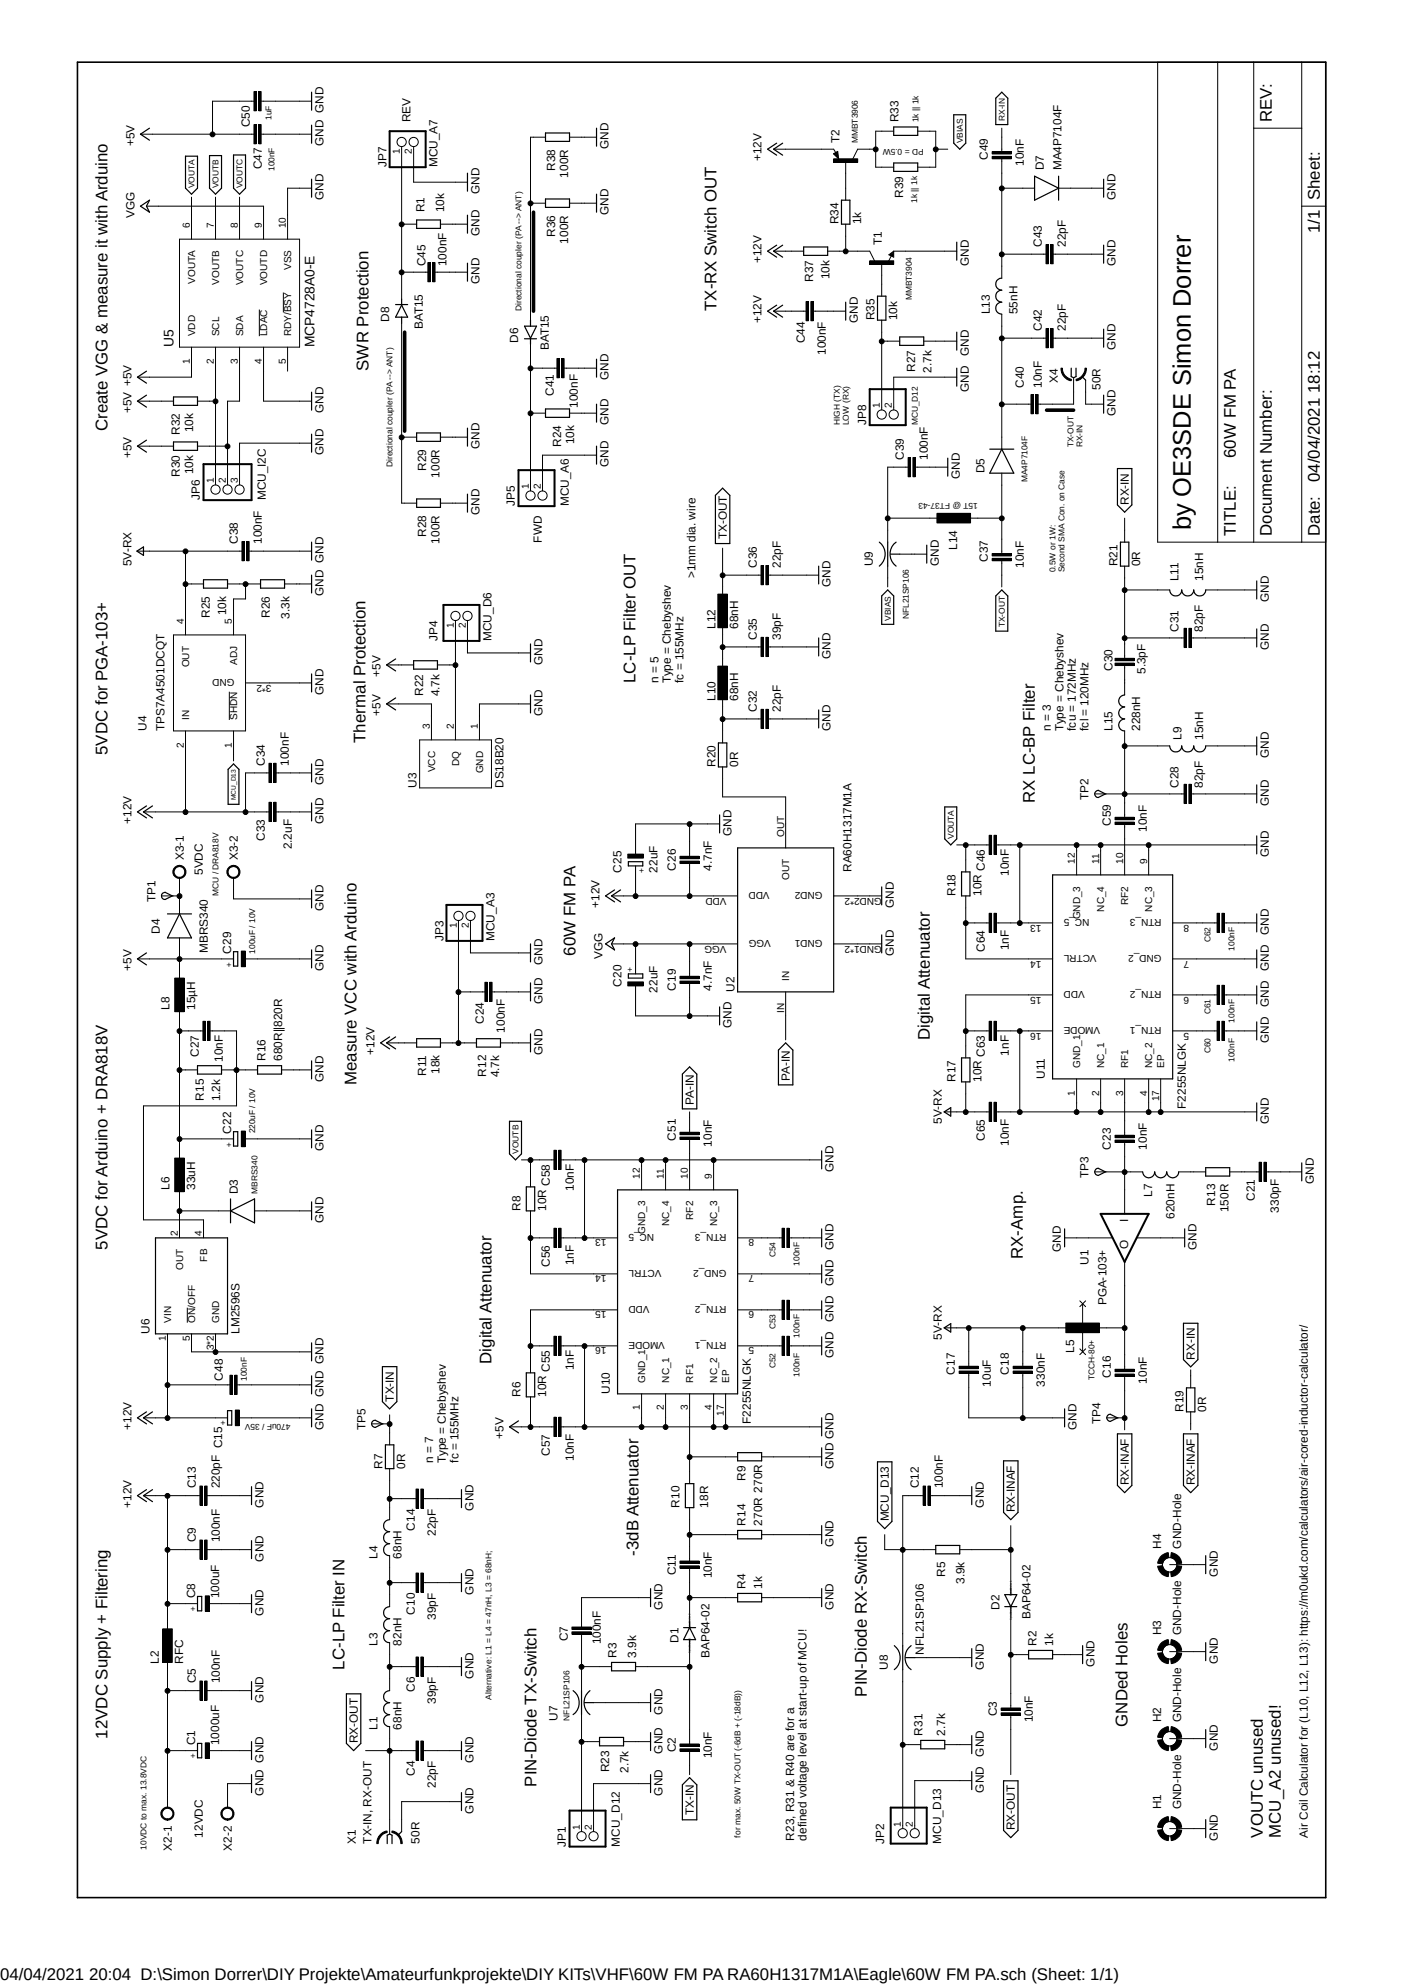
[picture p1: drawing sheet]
<svg xmlns="http://www.w3.org/2000/svg" width="297mm" height="420mm" viewBox="0 0 297 420" stroke-linecap="round" stroke-linejoin="round" font-family="sans-serif">
<defs><g id="words">
<text font-size="5.4" x="251.9" y="112.2" transform="rotate(-90 251.9 112.2)">by OE3SDE Simon Dorrer</text>
<g font-size="3.6">
<text x="269" y="25.9" transform="rotate(-90 269 25.9)">REV:</text>
<text x="279.2" y="42.4" transform="rotate(-90 279.2 42.4)">Sheet:</text>
<text x="279.2" y="49.4" transform="rotate(-90 279.2 49.4)">1/1</text>
<text x="151.6" y="65.9" transform="rotate(-90 151.6 65.9)">TX-RX Switch OUT</text>
<text x="78" y="78.6" transform="rotate(-90 78 78.6)">SWR Protection</text>
<text x="22.7" y="91.3" transform="rotate(-90 22.7 91.3)">Create VGG &amp; measure it with Arduino</text>
<text x="261.4" y="97" transform="rotate(-90 261.4 97)">60W FM PA</text>
<text x="279.2" y="102.1" transform="rotate(-90 279.2 102.1)">04/04/2021 18:12</text>
<text x="261.4" y="113.5" transform="rotate(-90 261.4 113.5)">TITLE:</text>
<text x="269" y="113.5" transform="rotate(-90 269 113.5)">Document Number:</text>
<text x="279.2" y="113.5" transform="rotate(-90 279.2 113.5)">Date:</text>
<text x="134.4" y="144.6" transform="rotate(-90 134.4 144.6)">LC-LP Filter OUT</text>
<text x="22.7" y="159.8" transform="rotate(-90 22.7 159.8)">5VDC for PGA-103+</text>
<text x="77.3" y="157.3" transform="rotate(-90 77.3 157.3)">Thermal Protection</text>
<text x="218.9" y="170" transform="rotate(-90 218.9 170)">RX LC-BP Filter</text>
<text x="121.7" y="202.4" transform="rotate(-90 121.7 202.4)">60W FM PA</text>
<text x="196.7" y="220.1" transform="rotate(-90 196.7 220.1)">Digital Attenuator</text>
<text x="75.4" y="229.7" transform="rotate(-90 75.4 229.7)">Measure VCC with Arduino</text>
<text x="22.7" y="264.6" transform="rotate(-90 22.7 264.6)">5VDC for Arduino + DRA818V</text>
<text x="216.4" y="266.5" transform="rotate(-90 216.4 266.5)">RX-Amp.</text>
<text x="104" y="288.7" transform="rotate(-90 104 288.7)">Digital Attenuator</text>
<text x="135.1" y="329.3" transform="rotate(-90 135.1 329.3)">-3dB Attenuator</text>
<text x="72.9" y="353.4" transform="rotate(-90 72.9 353.4)">LC-LP Filter IN</text>
<text x="183.3" y="359.2" transform="rotate(-90 183.3 359.2)">PIN-Diode RX-Switch</text>
<text x="238.5" y="365.5" transform="rotate(-90 238.5 365.5)">GNDed Holes</text>
<text x="22.7" y="368" transform="rotate(-90 22.7 368)">12VDC Supply + Filtering</text>
<text x="113.5" y="378.2" transform="rotate(-90 113.5 378.2)">PIN-Diode TX-Switch</text>
<text x="267.1" y="389" transform="rotate(-90 267.1 389)">VOUTC unused</text>
<text x="270.9" y="389" transform="rotate(-90 270.9 389)">MCU_A2 unused!</text>
<text x="0" y="419.1">04/04/2021 20:04 D:\Simon Dorrer\DIY Projekte\Amateurfunkprojekte\DIY KITs\VHF\60W FM PA RA60H1317M1A\Eagle\60W FM PA.sch (Sheet: 1/1)</text>
</g>
<g font-size="2.9">
<text x="36.7" y="73.5" transform="rotate(-90 36.7 73.5)">U5</text>
<text x="66.5" y="73.5" transform="rotate(-90 66.5 73.5)">MCP4728A0-E</text>
</g>
<g font-size="2.5">
<text x="52.8" y="26.9" transform="rotate(-90 52.8 26.9)">C50</text>
<text x="86.9" y="25.9" transform="rotate(-90 86.9 25.9)">REV</text>
<text x="190.1" y="25.9" transform="rotate(-90 190.1 25.9)">R33</text>
<text x="28.4" y="30.9" transform="rotate(-90 28.4 30.9)">+5V</text>
<text x="55.4" y="35.8" transform="rotate(-90 55.4 35.8)">C47</text>
<text x="68.5" y="30.9" transform="rotate(-90 68.5 30.9)">GND GND</text>
<text x="81.8" y="35.4" transform="rotate(-90 81.8 35.4)">JP7</text>
<text x="92.6" y="35.4" transform="rotate(-90 92.6 35.4)">MCU_A7</text>
<text x="128.7" y="31.6" transform="rotate(-90 128.7 31.6)">GND</text>
<text x="161.1" y="34.1" transform="rotate(-90 161.1 34.1)">+12V</text>
<text x="177.6" y="30.3" transform="rotate(-90 177.6 30.3)">T2</text>
<text x="209" y="33.9" transform="rotate(-90 209 33.9)">C49</text>
<text x="216.6" y="35.1" transform="rotate(-90 216.6 35.1)">10nF</text>
<text x="101.4" y="41.1" transform="rotate(-90 101.4 41.1)">GND</text>
<text x="117.4" y="36.2" transform="rotate(-90 117.4 36.2)">R38</text>
<text x="120.2" y="37.6" transform="rotate(-90 120.2 37.6)">100R</text>
<text x="191" y="41.9" transform="rotate(-90 191 41.9)">R39</text>
<text x="220.8" y="36" transform="rotate(-90 220.8 36)">D7</text>
<text x="224.6" y="36" transform="rotate(-90 224.6 36)">MA4P7104F</text>
<text x="28.4" y="46.2" transform="rotate(-90 28.4 46.2)">VGG</text>
<text x="68.5" y="42.4" transform="rotate(-90 68.5 42.4)">GND</text>
<text x="89.8" y="44.9" transform="rotate(-90 89.8 44.9)">R1</text>
<text x="94" y="44.9" transform="rotate(-90 94 44.9)">10k</text>
<text x="128.7" y="45.6" transform="rotate(-90 128.7 45.6)">GND</text>
<text x="177.4" y="47.5" transform="rotate(-90 177.4 47.5)">R34</text>
<text x="182.2" y="47.5" transform="rotate(-90 182.2 47.5)">1k</text>
<text x="236" y="42.4" transform="rotate(-90 236 42.4)">GND</text>
<text x="101.4" y="50" transform="rotate(-90 101.4 50)">GND</text>
<text x="117.4" y="50.2" transform="rotate(-90 117.4 50.2)">R36</text>
<text x="120.2" y="51.6" transform="rotate(-90 120.2 51.6)">100R</text>
<text x="186.5" y="51.9" transform="rotate(-90 186.5 51.9)">T1</text>
<text x="220.4" y="52.3" transform="rotate(-90 220.4 52.3)">C43</text>
<text x="225.5" y="52.3" transform="rotate(-90 225.5 52.3)">22pF</text>
<text x="90" y="56.3" transform="rotate(-90 90 56.3)">C45</text>
<text x="94.4" y="56.3" transform="rotate(-90 94.4 56.3)">100nF</text>
<text x="161.1" y="55.7" transform="rotate(-90 161.1 55.7)">+12V</text>
<text x="172" y="59.7" transform="rotate(-90 172 59.7)">R37</text>
<text x="175.5" y="59.1" transform="rotate(-90 175.5 59.1)">10k</text>
<text x="204.9" y="56.3" transform="rotate(-90 204.9 56.3)">GND</text>
<text x="236" y="56.3" transform="rotate(-90 236 56.3)">GND</text>
<text x="101.4" y="60.2" transform="rotate(-90 101.4 60.2)">GND</text>
<text x="82.3" y="68.2" transform="rotate(-90 82.3 68.2)">D8</text>
<text x="89.4" y="69.7" transform="rotate(-90 89.4 69.7)">BAT15</text>
<text x="161.1" y="68.4" transform="rotate(-90 161.1 68.4)">+12V</text>
<text x="181.4" y="68.4" transform="rotate(-90 181.4 68.4)">GND</text>
<text x="185" y="67.8" transform="rotate(-90 185 67.8)">R35</text>
<text x="189.8" y="67.8" transform="rotate(-90 189.8 67.8)">10k</text>
<text x="209.4" y="66.5" transform="rotate(-90 209.4 66.5)">L13</text>
<text x="215.2" y="66.5" transform="rotate(-90 215.2 66.5)">55nH</text>
<text x="220.4" y="70.1" transform="rotate(-90 220.4 70.1)">C42</text>
<text x="225.5" y="70.1" transform="rotate(-90 225.5 70.1)">22pF</text>
<text x="109.6" y="72.6" transform="rotate(-90 109.6 72.6)">D6</text>
<text x="116.1" y="74.1" transform="rotate(-90 116.1 74.1)">BAT15</text>
<text x="170.3" y="72.6" transform="rotate(-90 170.3 72.6)">C44</text>
<text x="174.7" y="75.1" transform="rotate(-90 174.7 75.1)">100nF</text>
<text x="204.9" y="75.4" transform="rotate(-90 204.9 75.4)">GND</text>
<text x="236" y="74.1" transform="rotate(-90 236 74.1)">GND</text>
<text x="117.2" y="83.8" transform="rotate(-90 117.2 83.8)">C41</text>
<text x="128.7" y="80.5" transform="rotate(-90 128.7 80.5)">GND</text>
<text x="193.6" y="78.7" transform="rotate(-90 193.6 78.7)">R27</text>
<text x="197.1" y="78.9" transform="rotate(-90 197.1 78.9)">2.7k</text>
<text x="204.9" y="83" transform="rotate(-90 204.9 83)">GND</text>
<text x="216.6" y="82.1" transform="rotate(-90 216.6 82.1)">C40</text>
<text x="220.4" y="82.1" transform="rotate(-90 220.4 82.1)">10nF</text>
<text x="223.8" y="81" transform="rotate(-90 223.8 81)">X4</text>
<text x="232.8" y="82.6" transform="rotate(-90 232.8 82.6)">50R</text>
<text x="27.8" y="87.5" transform="rotate(-90 27.8 87.5)">+5V +5V</text>
<text x="68.5" y="87.5" transform="rotate(-90 68.5 87.5)">GND</text>
<text x="122.3" y="86.3" transform="rotate(-90 122.3 86.3)">100nF</text>
<text x="236" y="88.1" transform="rotate(-90 236 88.1)">GND</text>
<text x="38.1" y="92.1" transform="rotate(-90 38.1 92.1)">R32</text>
<text x="40.9" y="91.5" transform="rotate(-90 40.9 91.5)">10k</text>
<text x="101.4" y="95.1" transform="rotate(-90 101.4 95.1)">GND</text>
<text x="118.7" y="94.6" transform="rotate(-90 118.7 94.6)">R24</text>
<text x="121.5" y="94.1" transform="rotate(-90 121.5 94.1)">10k</text>
<text x="128.7" y="90" transform="rotate(-90 128.7 90)">GND</text>
<text x="183.2" y="90" transform="rotate(-90 183.2 90)">JP8</text>
<text x="27.8" y="97" transform="rotate(-90 27.8 97)">+5V</text>
<text x="38.1" y="101" transform="rotate(-90 38.1 101)">R30</text>
<text x="40.9" y="100.4" transform="rotate(-90 40.9 100.4)">10k</text>
<text x="68.5" y="96.4" transform="rotate(-90 68.5 96.4)">GND</text>
<text x="90.1" y="99.7" transform="rotate(-90 90.1 99.7)">R29</text>
<text x="93" y="101.1" transform="rotate(-90 93 101.1)">100R</text>
<text x="128.7" y="98.9" transform="rotate(-90 128.7 98.9)">GND</text>
<text x="191.2" y="97.4" transform="rotate(-90 191.2 97.4)">C39</text>
<text x="196.3" y="97.4" transform="rotate(-90 196.3 97.4)">100nF</text>
<text x="203" y="101.4" transform="rotate(-90 203 101.4)">GND</text>
<text x="208.2" y="100.2" transform="rotate(-90 208.2 100.2)">D5</text>
<text x="42.3" y="105.9" transform="rotate(-90 42.3 105.9)">JP6</text>
<text x="56.3" y="105.9" transform="rotate(-90 56.3 105.9)">MCU_I2C</text>
<text x="108.9" y="107.1" transform="rotate(-90 108.9 107.1)">JP5</text>
<text x="120.4" y="107.1" transform="rotate(-90 120.4 107.1)">MCU_A6</text>
<text x="238.8" y="106.9" transform="rotate(-90 238.8 106.9)">RX-IN</text>
<text x="90.1" y="113.7" transform="rotate(-90 90.1 113.7)">R28</text>
<text x="101.4" y="109.1" transform="rotate(-90 101.4 109.1)">GND</text>
<text x="27.8" y="119.8" transform="rotate(-90 27.8 119.8)">5V-RX</text>
<text x="50.3" y="115.1" transform="rotate(-90 50.3 115.1)">C38</text>
<text x="55.4" y="115.1" transform="rotate(-90 55.4 115.1)">100nF</text>
<text x="93" y="115.1" transform="rotate(-90 93 115.1)">100R</text>
<text x="114.6" y="114.9" transform="rotate(-90 114.6 114.9)">FWD</text>
<text x="153.8" y="114.2" transform="rotate(-90 153.8 114.2)">TX-OUT</text>
<text x="184.6" y="119.8" transform="rotate(-90 184.6 119.8)">U9</text>
<text x="198.6" y="119.8" transform="rotate(-90 198.6 119.8)">GND</text>
<text x="202.5" y="116.4" transform="rotate(-90 202.5 116.4)">L14</text>
<text x="209" y="119" transform="rotate(-90 209 119)">C37</text>
<text x="236.4" y="119.8" transform="rotate(-90 236.4 119.8)">R21</text>
<text x="241.2" y="119.8" transform="rotate(-90 241.2 119.8)">0R</text>
<text x="147.1" y="122.4" transform="rotate(-90 147.1 122.4)">&gt;1mm dia. wire</text>
<text x="160.1" y="120.2" transform="rotate(-90 160.1 120.2)">C36</text>
<text x="165.2" y="120.2" transform="rotate(-90 165.2 120.2)">22pF</text>
<text x="175.7" y="124.3" transform="rotate(-90 175.7 124.3)">GND</text>
<text x="216.6" y="120.2" transform="rotate(-90 216.6 120.2)">10nF</text>
<text x="249.3" y="123" transform="rotate(-90 249.3 123)">L11</text>
<text x="254.5" y="123" transform="rotate(-90 254.5 123)">15nH</text>
<text x="44.4" y="130.8" transform="rotate(-90 44.4 130.8)">R25</text>
<text x="47.9" y="130.3" transform="rotate(-90 47.9 130.3)">10k</text>
<text x="57.1" y="130.8" transform="rotate(-90 57.1 130.8)">R26</text>
<text x="61.2" y="130.9" transform="rotate(-90 61.2 130.9)">3.3k</text>
<text x="68.5" y="126.2" transform="rotate(-90 68.5 126.2)">GND GND</text>
<text x="268.4" y="127.5" transform="rotate(-90 268.4 127.5)">GND</text>
<text x="92.6" y="135.7" transform="rotate(-90 92.6 135.7)">JP4</text>
<text x="104" y="135.7" transform="rotate(-90 104 135.7)">MCU_D6</text>
<text x="151.4" y="133.1" transform="rotate(-90 151.4 133.1)">L12</text>
<text x="156.2" y="133.1" transform="rotate(-90 156.2 133.1)">68nH</text>
<text x="160.1" y="135.4" transform="rotate(-90 160.1 135.4)">C35</text>
<text x="165.2" y="135.4" transform="rotate(-90 165.2 135.4)">39pF</text>
<text x="249.3" y="133.8" transform="rotate(-90 249.3 133.8)">C31</text>
<text x="254.4" y="133.8" transform="rotate(-90 254.4 133.8)">82pF</text>
<text x="268.4" y="137.6" transform="rotate(-90 268.4 137.6)">GND</text>
<text x="80.5" y="143.3" transform="rotate(-90 80.5 143.3)">+5V</text>
<text x="114.8" y="140.8" transform="rotate(-90 114.8 140.8)">GND</text>
<text x="175.7" y="139.5" transform="rotate(-90 175.7 139.5)">GND</text>
<text x="235.4" y="142" transform="rotate(-90 235.4 142)">C30</text>
<text x="242.4" y="142.7" transform="rotate(-90 242.4 142.7)">5.3pF</text>
<text x="68.5" y="147.1" transform="rotate(-90 68.5 147.1)">GND</text>
<text x="89.5" y="147.3" transform="rotate(-90 89.5 147.3)">R22</text>
<text x="93" y="147.4" transform="rotate(-90 93 147.4)">4.7k</text>
<text x="139.3" y="144.6" transform="rotate(-90 139.3 144.6)">n = 5</text>
<text x="141.9" y="144.6" transform="rotate(-90 141.9 144.6)">Type = Chebyshev</text>
<text x="144.6" y="144.6" transform="rotate(-90 144.6 144.6)">fc = 155MHz</text>
<text x="151.4" y="148.4" transform="rotate(-90 151.4 148.4)">L10</text>
<text x="156.2" y="148.4" transform="rotate(-90 156.2 148.4)">68nH</text>
<text x="31" y="154.7" transform="rotate(-90 31 154.7)">U4</text>
<text x="34.8" y="154.7" transform="rotate(-90 34.8 154.7)">TPS7A4501DCQT</text>
<text x="80.5" y="151.6" transform="rotate(-90 80.5 151.6)">+5V</text>
<text x="114.8" y="151.6" transform="rotate(-90 114.8 151.6)">GND</text>
<text x="160.1" y="150.7" transform="rotate(-90 160.1 150.7)">C32</text>
<text x="165.2" y="150.7" transform="rotate(-90 165.2 150.7)">22pF</text>
<text x="175.7" y="154.7" transform="rotate(-90 175.7 154.7)">GND</text>
<text x="222.3" y="154.7" transform="rotate(-90 222.3 154.7)">n = 3</text>
<text x="225" y="154.7" transform="rotate(-90 225 154.7)">Type = Chebyshev</text>
<text x="227.6" y="154.7" transform="rotate(-90 227.6 154.7)">fcu = 172MHz</text>
<text x="230.3" y="154.7" transform="rotate(-90 230.3 154.7)">fcl = 120MHz</text>
<text x="235.4" y="154.7" transform="rotate(-90 235.4 154.7)">L15</text>
<text x="241.2" y="154.7" transform="rotate(-90 241.2 154.7)">228nH</text>
<text x="250" y="156.6" transform="rotate(-90 250 156.6)">L9</text>
<text x="254.5" y="156.6" transform="rotate(-90 254.5 156.6)">15nH</text>
<text x="268.4" y="160.4" transform="rotate(-90 268.4 160.4)">GND</text>
<text x="56" y="162.1" transform="rotate(-90 56 162.1)">C34</text>
<text x="61.1" y="162.1" transform="rotate(-90 61.1 162.1)">100nF</text>
<text x="68.5" y="166.2" transform="rotate(-90 68.5 166.2)">GND</text>
<text x="88.1" y="166.8" transform="rotate(-90 88.1 166.8)">U3</text>
<text x="106.5" y="166.8" transform="rotate(-90 106.5 166.8)">DS18B20</text>
<text x="151.4" y="162.4" transform="rotate(-90 151.4 162.4)">R20</text>
<text x="156.2" y="162.4" transform="rotate(-90 156.2 162.4)">0R</text>
<text x="249.3" y="166.8" transform="rotate(-90 249.3 166.8)">C28</text>
<text x="254.4" y="166.8" transform="rotate(-90 254.4 166.8)">82pF</text>
<text x="230.3" y="169.3" transform="rotate(-90 230.3 169.3)">TP2</text>
<text x="268.4" y="170.6" transform="rotate(-90 268.4 170.6)">GND</text>
<text x="27.8" y="174.4" transform="rotate(-90 27.8 174.4)">+12V</text>
<text x="56" y="178" transform="rotate(-90 56 178)">C33</text>
<text x="61.7" y="179.8" transform="rotate(-90 61.7 179.8)">2.2uF</text>
<text x="68.5" y="174.4" transform="rotate(-90 68.5 174.4)">GND</text>
<text x="154.8" y="177" transform="rotate(-90 154.8 177)">GND</text>
<text x="235" y="174.8" transform="rotate(-90 235 174.8)">C59</text>
<text x="242.6" y="176.1" transform="rotate(-90 242.6 176.1)">10nF</text>
<text x="38.9" y="182" transform="rotate(-90 38.9 182)">X3-1</text>
<text x="42.9" y="185.2" transform="rotate(-90 42.9 185.2)">5VDC</text>
<text x="50.3" y="182" transform="rotate(-90 50.3 182)">X3-2</text>
<text x="131.4" y="184.7" transform="rotate(-90 131.4 184.7)">C25</text>
<text x="139.1" y="184.7" transform="rotate(-90 139.1 184.7)">22uF</text>
<text x="143" y="184.3" transform="rotate(-90 143 184.3)">C26</text>
<text x="150.6" y="184.3" transform="rotate(-90 150.6 184.3)">4.7nF</text>
<text x="180.2" y="184.6" transform="rotate(-90 180.2 184.6)">RA60H1317M1A</text>
<text x="208.4" y="184.4" transform="rotate(-90 208.4 184.4)">C46</text>
<text x="213.4" y="185.5" transform="rotate(-90 213.4 185.5)">10nF</text>
<text x="268.4" y="181.4" transform="rotate(-90 268.4 181.4)">GND</text>
<text x="32.9" y="190.9" transform="rotate(-90 32.9 190.9)">TP1</text>
<text x="202.1" y="189.7" transform="rotate(-90 202.1 189.7)">R18</text>
<text x="207.6" y="189.7" transform="rotate(-90 207.6 189.7)">10R</text>
<text x="33.8" y="197.6" transform="rotate(-90 33.8 197.6)">D4</text>
<text x="68.5" y="192.8" transform="rotate(-90 68.5 192.8)">GND</text>
<text x="126.8" y="192.2" transform="rotate(-90 126.8 192.2)">+12V</text>
<text x="189.1" y="192.2" transform="rotate(-90 189.1 192.2)">GND</text>
<text x="268.4" y="197.9" transform="rotate(-90 268.4 197.9)">GND</text>
<text x="43.9" y="201.7" transform="rotate(-90 43.9 201.7)">MBRS340</text>
<text x="48.9" y="201.8" transform="rotate(-90 48.9 201.8)">C29</text>
<text x="93.9" y="199.2" transform="rotate(-90 93.9 199.2)">JP3</text>
<text x="104.6" y="199.2" transform="rotate(-90 104.6 199.2)">MCU_A3</text>
<text x="127.5" y="203" transform="rotate(-90 127.5 203)">VGG</text>
<text x="189.1" y="202.4" transform="rotate(-90 189.1 202.4)">GND</text>
<text x="208.4" y="201.5" transform="rotate(-90 208.4 201.5)">C64</text>
<text x="213.4" y="201.2" transform="rotate(-90 213.4 201.2)">1nF</text>
<text x="27.8" y="205.5" transform="rotate(-90 27.8 205.5)">+5V</text>
<text x="68.5" y="205.5" transform="rotate(-90 68.5 205.5)">GND</text>
<text x="114.8" y="204.3" transform="rotate(-90 114.8 204.3)">GND</text>
<text x="131.4" y="208.8" transform="rotate(-90 131.4 208.8)">C20</text>
<text x="143" y="209.7" transform="rotate(-90 143 209.7)">C19</text>
<text x="150.6" y="209.7" transform="rotate(-90 150.6 209.7)">4.7nF</text>
<text x="155.4" y="210" transform="rotate(-90 155.4 210)">U2</text>
<text x="268.4" y="205.5" transform="rotate(-90 268.4 205.5)">GND</text>
<text x="35.9" y="213.8" transform="rotate(-90 35.9 213.8)">L8</text>
<text x="41.3" y="213.8" transform="rotate(-90 41.3 213.8)">15µH</text>
<text x="114.8" y="212.5" transform="rotate(-90 114.8 212.5)">GND</text>
<text x="139.1" y="210.1" transform="rotate(-90 139.1 210.1)">22uF</text>
<text x="268.4" y="213.2" transform="rotate(-90 268.4 213.2)">GND</text>
<text x="102.3" y="216.7" transform="rotate(-90 102.3 216.7)">C24</text>
<text x="106.8" y="218.6" transform="rotate(-90 106.8 218.6)">100nF</text>
<text x="154.8" y="217.6" transform="rotate(-90 154.8 217.6)">GND</text>
<text x="268.4" y="220.8" transform="rotate(-90 268.4 220.8)">GND</text>
<text x="42" y="223.7" transform="rotate(-90 42 223.7)">C27</text>
<text x="47.1" y="224.8" transform="rotate(-90 47.1 224.8)">10nF</text>
<text x="56.1" y="224.6" transform="rotate(-90 56.1 224.6)">R16</text>
<text x="59.7" y="224.6" transform="rotate(-90 59.7 224.6)">680R||820R</text>
<text x="79.2" y="223.3" transform="rotate(-90 79.2 223.3)">+12V</text>
<text x="90.1" y="227.8" transform="rotate(-90 90.1 227.8)">R11</text>
<text x="93" y="227.4" transform="rotate(-90 93 227.4)">18k</text>
<text x="102.8" y="227.9" transform="rotate(-90 102.8 227.9)">R12</text>
<text x="114.8" y="223.3" transform="rotate(-90 114.8 223.3)">GND</text>
<text x="208.4" y="223.7" transform="rotate(-90 208.4 223.7)">C63</text>
<text x="213.4" y="223.4" transform="rotate(-90 213.4 223.4)">1nF</text>
<text x="43.1" y="233" transform="rotate(-90 43.1 233)">R15</text>
<text x="46.6" y="233.1" transform="rotate(-90 46.6 233.1)">1.2k</text>
<text x="68.5" y="229" transform="rotate(-90 68.5 229)">GND</text>
<text x="105.6" y="228.1" transform="rotate(-90 105.6 228.1)">4.7k</text>
<text x="146.8" y="233.8" transform="rotate(-90 146.8 233.8)">PA-IN</text>
<text x="167.1" y="228.7" transform="rotate(-90 167.1 228.7)">PA-IN</text>
<text x="202.1" y="229" transform="rotate(-90 202.1 229)">R17</text>
<text x="207.6" y="229" transform="rotate(-90 207.6 229)">10R</text>
<text x="221.1" y="228.4" transform="rotate(-90 221.1 228.4)">U11</text>
<text x="48.9" y="239.9" transform="rotate(-90 48.9 239.9)">C22</text>
<text x="199.2" y="237.9" transform="rotate(-90 199.2 237.9)">5V-RX</text>
<text x="250.9" y="234.7" transform="rotate(-90 250.9 234.7)">F2255NLGK</text>
<text x="268.4" y="237.9" transform="rotate(-90 268.4 237.9)">GND</text>
<text x="68.5" y="243.6" transform="rotate(-90 68.5 243.6)">GND</text>
<text x="143" y="241.5" transform="rotate(-90 143 241.5)">C51</text>
<text x="150.6" y="242.7" transform="rotate(-90 150.6 242.7)">10nF</text>
<text x="208.4" y="241.5" transform="rotate(-90 208.4 241.5)">C65</text>
<text x="213.4" y="242.6" transform="rotate(-90 213.4 242.6)">10nF</text>
<text x="235" y="243.4" transform="rotate(-90 235 243.4)">C23</text>
<text x="242.6" y="243.4" transform="rotate(-90 242.6 243.4)">10nF</text>
<text x="35.9" y="251.9" transform="rotate(-90 35.9 251.9)">L6</text>
<text x="41.3" y="251.9" transform="rotate(-90 41.3 251.9)">33uH</text>
<text x="116.3" y="251" transform="rotate(-90 116.3 251)">C58</text>
<text x="176.4" y="248.1" transform="rotate(-90 176.4 248.1)">GND</text>
<text x="230.3" y="249.3" transform="rotate(-90 230.3 249.3)">TP3</text>
<text x="277.9" y="250.6" transform="rotate(-90 277.9 250.6)">GND</text>
<text x="50.3" y="252.9" transform="rotate(-90 50.3 252.9)">D3</text>
<text x="110.1" y="256.3" transform="rotate(-90 110.1 256.3)">R8</text>
<text x="115.5" y="256.3" transform="rotate(-90 115.5 256.3)">10R</text>
<text x="121.4" y="252.1" transform="rotate(-90 121.4 252.1)">10nF</text>
<text x="243.8" y="253.4" transform="rotate(-90 243.8 253.4)">L7</text>
<text x="257.1" y="255.2" transform="rotate(-90 257.1 255.2)">R13</text>
<text x="259.9" y="256.6" transform="rotate(-90 259.9 256.6)">150R</text>
<text x="265.5" y="254.2" transform="rotate(-90 265.5 254.2)">C21</text>
<text x="270.5" y="256.7" transform="rotate(-90 270.5 256.7)">330pF</text>
<text x="68.5" y="258.9" transform="rotate(-90 68.5 258.9)">GND</text>
<text x="238.7" y="258.6" transform="rotate(-90 238.7 258.6)">I</text>
<text x="248.5" y="258" transform="rotate(-90 248.5 258)">620nH</text>
<text x="116.3" y="268.2" transform="rotate(-90 116.3 268.2)">C56</text>
<text x="121.4" y="267.9" transform="rotate(-90 121.4 267.9)">1nF</text>
<text x="176.4" y="264.6" transform="rotate(-90 176.4 264.6)">GND</text>
<text x="224.4" y="265.1" transform="rotate(-90 224.4 265.1)">GND</text>
<text x="230.3" y="267.8" transform="rotate(-90 230.3 267.8)">U1</text>
<text x="238.7" y="264.5" transform="rotate(-90 238.7 264.5)">O</text>
<text x="253.1" y="264.6" transform="rotate(-90 253.1 264.6)">GND</text>
<text x="176.4" y="272.2" transform="rotate(-90 176.4 272.2)">GND</text>
<text x="176.4" y="279.8" transform="rotate(-90 176.4 279.8)">GND</text>
<text x="234.1" y="276.3" transform="rotate(-90 234.1 276.3)">PGA-103+</text>
<text x="31.6" y="282.4" transform="rotate(-90 31.6 282.4)">U6</text>
<text x="50.7" y="282.4" transform="rotate(-90 50.7 282.4)">LM2596S</text>
<text x="176.4" y="287.4" transform="rotate(-90 176.4 287.4)">GND</text>
<text x="199.2" y="283.6" transform="rotate(-90 199.2 283.6)">5V-RX</text>
<text x="227.2" y="286.4" transform="rotate(-90 227.2 286.4)">L5</text>
<text x="252.8" y="287.8" transform="rotate(-90 252.8 287.8)">RX-IN</text>
<text x="47.1" y="292.3" transform="rotate(-90 47.1 292.3)">C48</text>
<text x="116.3" y="290.4" transform="rotate(-90 116.3 290.4)">C55</text>
<text x="121.4" y="290.1" transform="rotate(-90 121.4 290.1)">1nF</text>
<text x="202" y="291" transform="rotate(-90 202 291)">C17</text>
<text x="209.6" y="293.5" transform="rotate(-90 209.6 293.5)">10uF</text>
<text x="213.4" y="291" transform="rotate(-90 213.4 291)">C18</text>
<text x="221" y="293.5" transform="rotate(-90 221 293.5)">330nF</text>
<text x="235" y="291.6" transform="rotate(-90 235 291.6)">C16</text>
<text x="242.6" y="292.9" transform="rotate(-90 242.6 292.9)">10nF</text>
<text x="83.3" y="296.7" transform="rotate(-90 83.3 296.7)">TX-IN</text>
<text x="110.1" y="295.7" transform="rotate(-90 110.1 295.7)">R6</text>
<text x="115.5" y="295.7" transform="rotate(-90 115.5 295.7)">10R</text>
<text x="129" y="295.1" transform="rotate(-90 129 295.1)">U10</text>
<text x="250.4" y="298.9" transform="rotate(-90 250.4 298.9)">R19</text>
<text x="255.2" y="298.9" transform="rotate(-90 255.2 298.9)">0R</text>
<text x="27.8" y="302.7" transform="rotate(-90 27.8 302.7)">+12V</text>
<text x="68.5" y="302.7" transform="rotate(-90 68.5 302.7)">GND GND GND</text>
<text x="77.3" y="302.7" transform="rotate(-90 77.3 302.7)">TP5</text>
<text x="106.5" y="304.6" transform="rotate(-90 106.5 304.6)">+5V</text>
<text x="158.8" y="301.4" transform="rotate(-90 158.8 301.4)">F2255NLGK</text>
<text x="227.7" y="302.7" transform="rotate(-90 227.7 302.7)">GND</text>
<text x="232.8" y="301.4" transform="rotate(-90 232.8 301.4)">TP4</text>
<text x="80.9" y="310.9" transform="rotate(-90 80.9 310.9)">R7</text>
<text x="85.7" y="310.9" transform="rotate(-90 85.7 310.9)">0R</text>
<text x="91.6" y="309.7" transform="rotate(-90 91.6 309.7)">n = 7</text>
<text x="94.3" y="309.7" transform="rotate(-90 94.3 309.7)">Type = Chebyshev</text>
<text x="97" y="309.7" transform="rotate(-90 97 309.7)">fc = 155MHz</text>
<text x="116.3" y="308.2" transform="rotate(-90 116.3 308.2)">C57</text>
<text x="121.4" y="309.3" transform="rotate(-90 121.4 309.3)">10nF</text>
<text x="176.4" y="310.9" transform="rotate(-90 176.4 310.9)">GND GND</text>
<text x="41.4" y="315.1" transform="rotate(-90 41.4 315.1)">C13</text>
<text x="46.5" y="315.1" transform="rotate(-90 46.5 315.1)">220pF C15</text>
<text x="157.7" y="313.5" transform="rotate(-90 157.7 313.5)">R9</text>
<text x="194.4" y="315.1" transform="rotate(-90 194.4 315.1)">C12</text>
<text x="199.5" y="315.1" transform="rotate(-90 199.5 315.1)">100nF</text>
<text x="238.8" y="314.5" transform="rotate(-90 238.8 314.5)">RX-INAF</text>
<text x="252.8" y="314.5" transform="rotate(-90 252.8 314.5)">RX-INAF</text>
<text x="27.8" y="319.2" transform="rotate(-90 27.8 319.2)">+12V</text>
<text x="55.8" y="319.2" transform="rotate(-90 55.8 319.2)">GND</text>
<text x="100.2" y="319.8" transform="rotate(-90 100.2 319.8)">GND</text>
<text x="143.8" y="319.2" transform="rotate(-90 143.8 319.2)">R10</text>
<text x="149.8" y="319.2" transform="rotate(-90 149.8 319.2)">18R</text>
<text x="157.7" y="323" transform="rotate(-90 157.7 323)">R14</text>
<text x="161.2" y="323" transform="rotate(-90 161.2 323)">270R 270R</text>
<text x="188" y="322.1" transform="rotate(-90 188 322.1)">MCU_D13</text>
<text x="208.1" y="319.2" transform="rotate(-90 208.1 319.2)">GND</text>
<text x="214.7" y="320.2" transform="rotate(-90 214.7 320.2)">RX-INAF</text>
<text x="41.4" y="326.5" transform="rotate(-90 41.4 326.5)">C9</text>
<text x="46.5" y="326.5" transform="rotate(-90 46.5 326.5)">100nF</text>
<text x="79.9" y="329.9" transform="rotate(-90 79.9 329.9)">L4</text>
<text x="85" y="329.9" transform="rotate(-90 85 329.9)">68nH</text>
<text x="87.8" y="324" transform="rotate(-90 87.8 324)">C14</text>
<text x="92.2" y="325.1" transform="rotate(-90 92.2 325.1)">22pF</text>
<text x="176.4" y="327.4" transform="rotate(-90 176.4 327.4)">GND</text>
<text x="245.6" y="327.8" transform="rotate(-90 245.6 327.8)">H4</text>
<text x="249.9" y="327.8" transform="rotate(-90 249.9 327.8)">GND-Hole</text>
<text x="55.8" y="330.6" transform="rotate(-90 55.8 330.6)">GND</text>
<text x="143" y="333.5" transform="rotate(-90 143 333.5)">C11</text>
<text x="150.6" y="334.1" transform="rotate(-90 150.6 334.1)">10nF</text>
<text x="199.9" y="333.8" transform="rotate(-90 199.9 333.8)">R5</text>
<text x="204" y="335.3" transform="rotate(-90 204 335.3)">3.9k</text>
<text x="257.6" y="333.8" transform="rotate(-90 257.6 333.8)">GND</text>
<text x="41.3" y="338.3" transform="rotate(-90 41.3 338.3)">C8</text>
<text x="46.4" y="338.3" transform="rotate(-90 46.4 338.3)">100uF</text>
<text x="87.8" y="341.8" transform="rotate(-90 87.8 341.8)">C10</text>
<text x="100.2" y="337.6" transform="rotate(-90 100.2 337.6)">GND</text>
<text x="140.2" y="340.7" transform="rotate(-90 140.2 340.7)">GND</text>
<text x="157.7" y="336.3" transform="rotate(-90 157.7 336.3)">R4</text>
<text x="161.2" y="336.3" transform="rotate(-90 161.2 336.3)">1k</text>
<text x="176.4" y="340.7" transform="rotate(-90 176.4 340.7)">GND</text>
<text x="211.4" y="340.7" transform="rotate(-90 211.4 340.7)">D2</text>
<text x="55.8" y="342" transform="rotate(-90 55.8 342)">GND</text>
<text x="92.2" y="342.9" transform="rotate(-90 92.2 342.9)">39pF</text>
<text x="120.1" y="347.5" transform="rotate(-90 120.1 347.5)">C7</text>
<text x="143.5" y="347.7" transform="rotate(-90 143.5 347.7)">D1</text>
<text x="218" y="342.7" transform="rotate(-90 218 342.7)">BAP64-02</text>
<text x="245.6" y="346.2" transform="rotate(-90 245.6 346.2)">H3</text>
<text x="249.9" y="346.2" transform="rotate(-90 249.9 346.2)">GND-Hole</text>
<text x="33.6" y="352.2" transform="rotate(-90 33.6 352.2)">L2</text>
<text x="38.7" y="352.2" transform="rotate(-90 38.7 352.2)">RFC</text>
<text x="79.9" y="348.4" transform="rotate(-90 79.9 348.4)">L3</text>
<text x="85" y="348.4" transform="rotate(-90 85 348.4)">82nH</text>
<text x="127.1" y="348.1" transform="rotate(-90 127.1 348.1)">100nF</text>
<text x="130.4" y="350.9" transform="rotate(-90 130.4 350.9)">R3</text>
<text x="134.6" y="350.9" transform="rotate(-90 134.6 350.9)">3.9k</text>
<text x="150.1" y="350.9" transform="rotate(-90 150.1 350.9)">BAP64-02</text>
<text x="187.8" y="353.4" transform="rotate(-90 187.8 353.4)">U8</text>
<text x="195.4" y="350.3" transform="rotate(-90 195.4 350.3)">NFL21SP106</text>
<text x="208.1" y="353.5" transform="rotate(-90 208.1 353.5)">GND</text>
<text x="219.3" y="348.4" transform="rotate(-90 219.3 348.4)">R2</text>
<text x="222.8" y="348.4" transform="rotate(-90 222.8 348.4)">1k</text>
<text x="231.6" y="352.8" transform="rotate(-90 231.6 352.8)">GND</text>
<text x="257.6" y="352.2" transform="rotate(-90 257.6 352.2)">GND</text>
<text x="41.4" y="356.4" transform="rotate(-90 41.4 356.4)">C5</text>
<text x="46.5" y="356.4" transform="rotate(-90 46.5 356.4)">100nF</text>
<text x="87.8" y="358.2" transform="rotate(-90 87.8 358.2)">C6</text>
<text x="100.2" y="355.3" transform="rotate(-90 100.2 355.3)">GND</text>
<text x="55.8" y="360.4" transform="rotate(-90 55.8 360.4)">GND</text>
<text x="92.2" y="360.7" transform="rotate(-90 92.2 360.7)">39pF</text>
<text x="117.9" y="364.2" transform="rotate(-90 117.9 364.2)">U7</text>
<text x="140.2" y="363" transform="rotate(-90 140.2 363)">GND</text>
<text x="210.9" y="363.4" transform="rotate(-90 210.9 363.4)">C3</text>
<text x="218.5" y="364.6" transform="rotate(-90 218.5 364.6)">10nF</text>
<text x="245.6" y="364.6" transform="rotate(-90 245.6 364.6)">H2</text>
<text x="249.9" y="364.6" transform="rotate(-90 249.9 364.6)">GND-Hole</text>
<text x="41.3" y="369.4" transform="rotate(-90 41.3 369.4)">C1</text>
<text x="46.4" y="369.4" transform="rotate(-90 46.4 369.4)">1000uF</text>
<text x="75.7" y="369.1" transform="rotate(-90 75.7 369.1)">RX-OUT</text>
<text x="79.9" y="366.1" transform="rotate(-90 79.9 366.1)">L1</text>
<text x="85" y="366.1" transform="rotate(-90 85 366.1)">68nH</text>
<text x="140.2" y="371.2" transform="rotate(-90 140.2 371.2)">GND</text>
<text x="143" y="371" transform="rotate(-90 143 371)">C2</text>
<text x="195.2" y="367.4" transform="rotate(-90 195.2 367.4)">R31</text>
<text x="200" y="367.4" transform="rotate(-90 200 367.4)">2.7k</text>
<text x="208.1" y="371.9" transform="rotate(-90 208.1 371.9)">GND</text>
<text x="257.6" y="370.6" transform="rotate(-90 257.6 370.6)">GND</text>
<text x="87.8" y="376" transform="rotate(-90 87.8 376)">C4</text>
<text x="100.2" y="373.1" transform="rotate(-90 100.2 373.1)">GND</text>
<text x="128.9" y="375.2" transform="rotate(-90 128.9 375.2)">R23</text>
<text x="132.9" y="375.3" transform="rotate(-90 132.9 375.3)">2.7k</text>
<text x="150.6" y="372.2" transform="rotate(-90 150.6 372.2)">10nF</text>
<text x="55.8" y="380.1" transform="rotate(-90 55.8 380.1)">GND GND</text>
<text x="92.2" y="378.5" transform="rotate(-90 92.2 378.5)">22pF</text>
<text x="100.2" y="383.9" transform="rotate(-90 100.2 383.9)">GND</text>
<text x="140.2" y="380.1" transform="rotate(-90 140.2 380.1)">GND</text>
<text x="208.1" y="379.5" transform="rotate(-90 208.1 379.5)">GND</text>
<text x="245.6" y="383" transform="rotate(-90 245.6 383)">H1</text>
<text x="249.9" y="383" transform="rotate(-90 249.9 383)">GND-Hole</text>
<text x="42.9" y="389" transform="rotate(-90 42.9 389)">12VDC</text>
<text x="146.8" y="384.3" transform="rotate(-90 146.8 384.3)">TX-IN</text>
<text x="168" y="389.6" transform="rotate(-90 168 389.6)">R23, R31 &amp; R40 are for a</text>
<text x="170.6" y="389.6" transform="rotate(-90 170.6 389.6)">defined voltage level at start-up of MCU!</text>
<text x="214.7" y="387.5" transform="rotate(-90 214.7 387.5)">RX-OUT</text>
<text x="257.6" y="389.6" transform="rotate(-90 257.6 389.6)">GND</text>
<text x="276.6" y="389" transform="rotate(-90 276.6 389)">Air Coil Calculator for (L10, L12, L13): https://m0ukd.com/calculators/air-cored-inductor-calculator/</text>
<text x="36.3" y="391.8" transform="rotate(-90 36.3 391.8)">X2-1</text>
<text x="49" y="391.8" transform="rotate(-90 49 391.8)">X2-2</text>
<text x="75.3" y="390.3" transform="rotate(-90 75.3 390.3)">X1</text>
<text x="78.6" y="390.3" transform="rotate(-90 78.6 390.3)">TX-IN, RX-OUT</text>
<text x="88.8" y="390.3" transform="rotate(-90 88.8 390.3)">50R</text>
<text x="119.7" y="390.9" transform="rotate(-90 119.7 390.9)">JP1</text>
<text x="131.1" y="390.9" transform="rotate(-90 131.1 390.9)">MCU_D12</text>
<text x="187" y="390.3" transform="rotate(-90 187 390.3)">JP2</text>
<text x="199.1" y="390.3" transform="rotate(-90 199.1 390.3)">MCU_D13</text>
</g>
<g font-size="2.1">
<text x="84.6" y="32.6" transform="rotate(-90 84.6 32.6)">1</text>
<text x="87.1" y="32.6" transform="rotate(-90 87.1 32.6)">2</text>
<text x="40.2" y="48.3" transform="rotate(-90 40.2 48.3)">6</text>
<text x="45.2" y="48.3" transform="rotate(-90 45.2 48.3)">7</text>
<text x="50.3" y="48.3" transform="rotate(-90 50.3 48.3)">8</text>
<text x="55.4" y="48.3" transform="rotate(-90 55.4 48.3)">9</text>
<text x="60.5" y="48.3" transform="rotate(-90 60.5 48.3)">10</text>
<text x="61.6" y="57.2" transform="rotate(-90 61.6 57.2)">VSS</text>
<text x="41.3" y="60.1" transform="rotate(-90 41.3 60.1)">VOUTA</text>
<text x="46.4" y="60.2" transform="rotate(-90 46.4 60.2)">VOUTB</text>
<text x="51.4" y="60.4" transform="rotate(-90 51.4 60.4)">VOUTC</text>
<text x="56.5" y="60.4" transform="rotate(-90 56.5 60.4)">VOUTD</text>
<text x="41.3" y="71.2" transform="rotate(-90 41.3 71.2)">VDD</text>
<text x="46.4" y="71.2" transform="rotate(-90 46.4 71.2)">SCL</text>
<text x="51.4" y="71.2" transform="rotate(-90 51.4 71.2)">SDA</text>
<text x="56.5" y="71.2" transform="rotate(-90 56.5 71.2)">LDAC</text>
<text x="61.6" y="71.2" transform="rotate(-90 61.6 71.2)">RDY/BSY</text>
<text x="40.2" y="77" transform="rotate(-90 40.2 77)">1</text>
<text x="45.2" y="77" transform="rotate(-90 45.2 77)">2</text>
<text x="50.3" y="77" transform="rotate(-90 50.3 77)">3</text>
<text x="55.4" y="77" transform="rotate(-90 55.4 77)">4</text>
<text x="60.5" y="77" transform="rotate(-90 60.5 77)">5</text>
<text x="186.1" y="86.4" transform="rotate(-90 186.1 86.4)">1</text>
<text x="188.7" y="86.4" transform="rotate(-90 188.7 86.4)">2</text>
<text x="45.2" y="102.2" transform="rotate(-90 45.2 102.2)">1</text>
<text x="47.8" y="102.2" transform="rotate(-90 47.8 102.2)">2</text>
<text x="50.3" y="102.2" transform="rotate(-90 50.3 102.2)">3</text>
<text x="111.9" y="103.5" transform="rotate(-90 111.9 103.5)">1</text>
<text x="114.4" y="103.5" transform="rotate(-90 114.4 103.5)">2</text>
<text x="38.9" y="132.1" transform="rotate(-90 38.9 132.1)">4</text>
<text x="49" y="132.1" transform="rotate(-90 49 132.1)">5</text>
<text x="96" y="132.9" transform="rotate(-90 96 132.9)">1</text>
<text x="98.6" y="132.9" transform="rotate(-90 98.6 132.9)">2</text>
<text x="40" y="141.3" transform="rotate(-90 40 141.3)">OUT</text>
<text x="49.6" y="143.8" transform="rotate(-180 49.6 143.8)">GND</text>
<text x="50.2" y="140.8" transform="rotate(-90 50.2 140.8)">ADJ</text>
<text x="57.4" y="145" transform="rotate(-180 57.4 145)">3*2</text>
<text x="40" y="152.4" transform="rotate(-90 40 152.4)">IN</text>
<text x="50.2" y="152.4" transform="rotate(-90 50.2 152.4)">SHDN</text>
<text x="90.9" y="154.3" transform="rotate(-90 90.9 154.3)">3</text>
<text x="96" y="154.3" transform="rotate(-90 96 154.3)">2</text>
<text x="101.1" y="154.3" transform="rotate(-90 101.1 154.3)">1</text>
<text x="38.9" y="158.3" transform="rotate(-90 38.9 158.3)">2</text>
<text x="49" y="158.3" transform="rotate(-90 49 158.3)">1</text>
<text x="92.1" y="163.5" transform="rotate(-90 92.1 163.5)">VCC</text>
<text x="97.1" y="162.2" transform="rotate(-90 97.1 162.2)">DQ</text>
<text x="102.2" y="163.7" transform="rotate(-90 102.2 163.7)">GND</text>
<text x="165.9" y="177.2" transform="rotate(-90 165.9 177.2)">OUT</text>
<text x="227.4" y="182.9" transform="rotate(-90 227.4 182.9)">12</text>
<text x="232.5" y="182.9" transform="rotate(-90 232.5 182.9)">11</text>
<text x="237.6" y="182.9" transform="rotate(-90 237.6 182.9)">10</text>
<text x="242.7" y="182.9" transform="rotate(-90 242.7 182.9)">9</text>
<text x="153.7" y="190" transform="rotate(-180 153.7 190)">VDD</text>
<text x="162.8" y="188.9" transform="rotate(-180 162.8 188.9)">VDD</text>
<text x="167" y="186.3" transform="rotate(-90 167 186.3)">OUT</text>
<text x="174" y="188.9" transform="rotate(-180 174 188.9)">GND2</text>
<text x="186.6" y="190" transform="rotate(-180 186.6 190)">GND2*2</text>
<text x="238.7" y="191.6" transform="rotate(-90 238.7 191.6)">RF2</text>
<text x="96.6" y="196.3" transform="rotate(-90 96.6 196.3)">1</text>
<text x="99.2" y="196.3" transform="rotate(-90 99.2 196.3)">2</text>
<text x="220.3" y="195.8" transform="rotate(-180 220.3 195.8)">13</text>
<text x="228.5" y="194.6" transform="rotate(-90 228.5 194.6)">GND_3</text>
<text x="230.5" y="194.6" transform="rotate(-180 230.5 194.6)">NC_5</text>
<text x="233.6" y="193" transform="rotate(-90 233.6 193)">NC_4</text>
<text x="243.8" y="193" transform="rotate(-90 243.8 193)">NC_3</text>
<text x="245.7" y="194.6" transform="rotate(-180 245.7 194.6)">RTN_3</text>
<text x="251.6" y="195.8" transform="rotate(-180 251.6 195.8)">8</text>
<text x="153.7" y="200.2" transform="rotate(-180 153.7 200.2)">VGG</text>
<text x="163.1" y="199.1" transform="rotate(-180 163.1 199.1)">VGG</text>
<text x="174" y="199.1" transform="rotate(-180 174 199.1)">GND1</text>
<text x="186.6" y="200.2" transform="rotate(-180 186.6 200.2)">GND1*2</text>
<text x="220.3" y="203.3" transform="rotate(-180 220.3 203.3)">14</text>
<text x="232" y="202.2" transform="rotate(-180 232 202.2)">VCTRL</text>
<text x="245.7" y="202.2" transform="rotate(-180 245.7 202.2)">GND_2</text>
<text x="251.6" y="203.3" transform="rotate(-180 251.6 203.3)">7</text>
<text x="167" y="207.6" transform="rotate(-90 167 207.6)">IN</text>
<text x="229.5" y="209.8" transform="rotate(-180 229.5 209.8)">VDD</text>
<text x="245.7" y="209.8" transform="rotate(-180 245.7 209.8)">RTN_2</text>
<text x="165.9" y="214.4" transform="rotate(-90 165.9 214.4)">IN</text>
<text x="220.3" y="210.9" transform="rotate(-180 220.3 210.9)">15</text>
<text x="251.6" y="210.9" transform="rotate(-180 251.6 210.9)">6</text>
<text x="220.3" y="218.6" transform="rotate(-180 220.3 218.6)">16</text>
<text x="232.7" y="217.5" transform="rotate(-180 232.7 217.5)">VMODE</text>
<text x="245.7" y="217.5" transform="rotate(-180 245.7 217.5)">RTN_1</text>
<text x="251.6" y="218.6" transform="rotate(-180 251.6 218.6)">5</text>
<text x="228.5" y="226.1" transform="rotate(-90 228.5 226.1)">GND_1</text>
<text x="233.6" y="226.1" transform="rotate(-90 233.6 226.1)">NC_1</text>
<text x="238.7" y="226.1" transform="rotate(-90 238.7 226.1)">RF1</text>
<text x="243.8" y="226.1" transform="rotate(-90 243.8 226.1)">NC_2</text>
<text x="246.3" y="226.1" transform="rotate(-90 246.3 226.1)">EP</text>
<text x="227.4" y="231.9" transform="rotate(-90 227.4 231.9)">1</text>
<text x="232.5" y="231.9" transform="rotate(-90 232.5 231.9)">2</text>
<text x="237.6" y="231.9" transform="rotate(-90 237.6 231.9)">3</text>
<text x="242.7" y="231.9" transform="rotate(-90 242.7 231.9)">4</text>
<text x="245.2" y="233.1" transform="rotate(-90 245.2 233.1)">17</text>
<text x="135.4" y="249.6" transform="rotate(-90 135.4 249.6)">12</text>
<text x="140.5" y="249.6" transform="rotate(-90 140.5 249.6)">11</text>
<text x="145.5" y="249.6" transform="rotate(-90 145.5 249.6)">10</text>
<text x="150.6" y="249.6" transform="rotate(-90 150.6 249.6)">9</text>
<text x="37.6" y="261.7" transform="rotate(-90 37.6 261.7)">2</text>
<text x="42.7" y="261.7" transform="rotate(-90 42.7 261.7)">4</text>
<text x="128.3" y="262.4" transform="rotate(-180 128.3 262.4)">13</text>
<text x="136.5" y="261.3" transform="rotate(-90 136.5 261.3)">GND_3</text>
<text x="138.4" y="261.3" transform="rotate(-180 138.4 261.3)">NC_5</text>
<text x="141.6" y="259.6" transform="rotate(-90 141.6 259.6)">NC_4</text>
<text x="146.6" y="258.2" transform="rotate(-90 146.6 258.2)">RF2</text>
<text x="151.7" y="259.6" transform="rotate(-90 151.7 259.6)">NC_3</text>
<text x="153.7" y="261.3" transform="rotate(-180 153.7 261.3)">RTN_3</text>
<text x="159.6" y="262.4" transform="rotate(-180 159.6 262.4)">8</text>
<text x="38.7" y="268.9" transform="rotate(-90 38.7 268.9)">OUT</text>
<text x="43.8" y="267.1" transform="rotate(-90 43.8 267.1)">FB</text>
<text x="139.9" y="268.9" transform="rotate(-180 139.9 268.9)">VCTRL</text>
<text x="153.7" y="268.9" transform="rotate(-180 153.7 268.9)">GND_2</text>
<text x="128.3" y="270" transform="rotate(-180 128.3 270)">14</text>
<text x="159.6" y="270" transform="rotate(-180 159.6 270)">7</text>
<text x="36.2" y="280" transform="rotate(-90 36.2 280)">VIN</text>
<text x="41.3" y="280" transform="rotate(-90 41.3 280)">ON/OFF</text>
<text x="46.4" y="280" transform="rotate(-90 46.4 280)">GND</text>
<text x="128.3" y="277.6" transform="rotate(-180 128.3 277.6)">15</text>
<text x="137.4" y="276.5" transform="rotate(-180 137.4 276.5)">VDD</text>
<text x="153.7" y="276.5" transform="rotate(-180 153.7 276.5)">RTN_2</text>
<text x="159.6" y="277.6" transform="rotate(-180 159.6 277.6)">6</text>
<text x="35.1" y="283.9" transform="rotate(-90 35.1 283.9)">1</text>
<text x="40.2" y="283.9" transform="rotate(-90 40.2 283.9)">5</text>
<text x="45.2" y="285.9" transform="rotate(-90 45.2 285.9)">3*2</text>
<text x="128.3" y="285.2" transform="rotate(-180 128.3 285.2)">16</text>
<text x="140.7" y="284.1" transform="rotate(-180 140.7 284.1)">VMODE</text>
<text x="153.7" y="284.1" transform="rotate(-180 153.7 284.1)">RTN_1</text>
<text x="159.6" y="285.2" transform="rotate(-180 159.6 285.2)">5</text>
<text x="136.5" y="292.7" transform="rotate(-90 136.5 292.7)">GND_1</text>
<text x="141.6" y="292.7" transform="rotate(-90 141.6 292.7)">NC_1</text>
<text x="146.6" y="292.7" transform="rotate(-90 146.6 292.7)">RF1</text>
<text x="151.7" y="292.7" transform="rotate(-90 151.7 292.7)">NC_2</text>
<text x="154.3" y="292.7" transform="rotate(-90 154.3 292.7)">EP</text>
<text x="135.4" y="298.6" transform="rotate(-90 135.4 298.6)">1</text>
<text x="140.5" y="298.6" transform="rotate(-90 140.5 298.6)">2</text>
<text x="145.5" y="298.6" transform="rotate(-90 145.5 298.6)">3</text>
<text x="150.6" y="298.6" transform="rotate(-90 150.6 298.6)">4</text>
<text x="153.2" y="299.8" transform="rotate(-90 153.2 299.8)">17</text>
<text x="122.7" y="387.3" transform="rotate(-90 122.7 387.3)">1</text>
<text x="125.2" y="387.3" transform="rotate(-90 125.2 387.3)">2</text>
<text x="190.6" y="386.7" transform="rotate(-90 190.6 386.7)">1</text>
<text x="193.1" y="386.7" transform="rotate(-90 193.1 386.7)">2</text>
</g>
<g font-size="1.8">
<text x="57.4" y="25.4" transform="rotate(-90 57.4 25.4)">1uF</text>
<text x="194.3" y="25.9" transform="rotate(-90 194.3 25.9)">1k || 1k</text>
<text x="212.6" y="25.6" transform="rotate(-90 212.6 25.6)">RX-IN</text>
<text x="181.4" y="30.3" transform="rotate(-90 181.4 30.3)">MMBT3906</text>
<text x="195.4" y="31.6" transform="rotate(-180 195.4 31.6)">PD = 0.5W</text>
<text x="203.7" y="30.3" transform="rotate(-90 203.7 30.3)">VBIAS</text>
<text x="41.1" y="39.8" transform="rotate(-90 41.1 39.8)">VOUTA</text>
<text x="46.2" y="39.8" transform="rotate(-90 46.2 39.8)">VOUTB</text>
<text x="51.3" y="39.8" transform="rotate(-90 51.3 39.8)">VOUTC</text>
<text x="58" y="36.2" transform="rotate(-90 58 36.2)">100nF</text>
<text x="194" y="43" transform="rotate(-90 194 43)">1k || 1k</text>
<text x="110.3" y="65.9" transform="rotate(-90 110.3 65.9)">Directional coupler (PA --&gt; ANT)</text>
<text x="192.9" y="63.6" transform="rotate(-90 192.9 63.6)">MMBT3904</text>
<text x="177.6" y="90" transform="rotate(-90 177.6 90)">HIGH (TX)</text>
<text x="179.5" y="90" transform="rotate(-90 179.5 90)">LOW (RX)</text>
<text x="194.1" y="90" transform="rotate(-90 194.1 90)">MCU_D12</text>
<text x="227.1" y="94.7" transform="rotate(-90 227.1 94.7)">TX-OUT</text>
<text x="229" y="94.7" transform="rotate(-90 229 94.7)">RX-IN</text>
<text x="83.1" y="98.9" transform="rotate(-90 83.1 98.9)">Directional coupler (PA --&gt; ANT)</text>
<text x="206.8" y="106.4" transform="rotate(-180 206.8 106.4)">15T @ FT37-43</text>
<text x="217.4" y="102.1" transform="rotate(-90 217.4 102.1)">MA4P7104F</text>
<text x="223.3" y="121.1" transform="rotate(-90 223.3 121.1)">0.5W or 1W:</text>
<text x="225.2" y="121.1" transform="rotate(-90 225.2 121.1)">Second SMA Con. on Case</text>
<text x="188.4" y="131.4" transform="rotate(-90 188.4 131.4)">VBIAS</text>
<text x="192.2" y="131.1" transform="rotate(-90 192.2 131.1)">NFL21SP106</text>
<text x="212.6" y="132.8" transform="rotate(-90 212.6 132.8)">TX-OUT</text>
<text x="201.8" y="177.6" transform="rotate(-90 201.8 177.6)">VOUTA</text>
<text x="136.3" y="184.8" transform="rotate(-90 136.3 184.8)">+</text>
<text x="46.2" y="189.7" transform="rotate(-90 46.2 189.7)">MCU / DRA818V</text>
<text x="49" y="203.6" transform="rotate(-180 49 203.6)">+</text>
<text x="54" y="201.8" transform="rotate(-90 54 201.8)">100uF / 10V</text>
<text x="256.1" y="199.5" transform="rotate(-90 256.1 199.5)">C62</text>
<text x="261.2" y="201.3" transform="rotate(-90 261.2 201.3)">100nF</text>
<text x="133.9" y="205.7" transform="rotate(-90 133.9 205.7)">+</text>
<text x="256.1" y="214.7" transform="rotate(-90 256.1 214.7)">C61</text>
<text x="261.2" y="216.5" transform="rotate(-90 261.2 216.5)">100nF</text>
<text x="256.1" y="223" transform="rotate(-90 256.1 223)">C60</text>
<text x="261.2" y="224.7" transform="rotate(-90 261.2 224.7)">100nF</text>
<text x="54" y="239.9" transform="rotate(-90 54 239.9)">220uF / 10V</text>
<text x="49" y="241.7" transform="rotate(-180 49 241.7)">+</text>
<text x="109.7" y="244.3" transform="rotate(-90 109.7 244.3)">VOUTB</text>
<text x="54.5" y="252.7" transform="rotate(-90 54.5 252.7)">MBRS340</text>
<text x="164" y="266.2" transform="rotate(-90 164 266.2)">C54</text>
<text x="169.1" y="267.9" transform="rotate(-90 169.1 267.9)">100nF</text>
<text x="164" y="281.4" transform="rotate(-90 164 281.4)">C53</text>
<text x="169.1" y="283.2" transform="rotate(-90 169.1 283.2)">100nF</text>
<text x="52.2" y="292.3" transform="rotate(-90 52.2 292.3)">100nF</text>
<text x="164" y="289.6" transform="rotate(-90 164 289.6)">C52</text>
<text x="169.1" y="291.4" transform="rotate(-90 169.1 291.4)">100nF</text>
<text x="231.6" y="292.1" transform="rotate(-90 231.6 292.1)">TCCH-80+</text>
<text x="47.7" y="300.7" transform="rotate(-180 47.7 300.7)">+</text>
<text x="61.5" y="301.5" transform="rotate(-180 61.5 301.5)">470uF / 35V</text>
<text x="41.4" y="340.1" transform="rotate(-180 41.4 340.1)">+</text>
<text x="104" y="359.8" transform="rotate(-90 104 359.8)">Alternative: L1 = L4 = 47nH, L3 = 68nH;</text>
<text x="120.5" y="364.2" transform="rotate(-90 120.5 364.2)">NFL21SP106</text>
<text x="41.4" y="371.2" transform="rotate(-180 41.4 371.2)">+</text>
<text x="156.7" y="389" transform="rotate(-90 156.7 389)">for max. 50W TX-OUT (-6dB + (-18dB))</text>
<text x="31" y="391.5" transform="rotate(-90 31 391.5)">10VDC to max. 13.8VDC</text>
</g>
<text font-size="1.4" x="49.9" y="169.3" transform="rotate(-90 49.9 169.3)">MCU_D13</text>
<g font-size=".6">
<text x="214" y="337.9" transform="rotate(-90 214 337.9)">SpiceOrder 1</text>
<text x="146.1" y="344.9" transform="rotate(-90 146.1 344.9)">SpiceOrder 2</text>
<text x="214" y="343" transform="rotate(-90 214 343)">SpiceOrder 2</text>
<text x="146.1" y="350" transform="rotate(-90 146.1 350)">SpiceOrder 1</text>
</g>
</g></defs>
<path d="M16 12.8l265 389.5M281 12.8l-265 389.5" fill="none" stroke="#fff" stroke-width=".21"/>
<g fill="none" stroke="#000" stroke-width=".21">
<path d="M53.7 19.4h.5v4.1h-.5zM54.7 19.4h.5v4.1h-.5zM244.9 13.2h35.6v101.6h-35.6zM257.6 13.2v101.6M265.2 13.2v101.6M275.4 13.2v101.6M29.7 28.4h24M53.7 26.4h.5v4h-.5zM53.7 21.4h-8.7v7M54.7 26.4h.5v4h-.5zM55.2 21.4h10.7M55.2 28.4h10.7"/>
<path d="M65.9 39.8h-5.1v10.8M85 31v32.3M87.5 31v7.6h11.4M115.4 29h-3.2v38.8M120.5 29h5.7M163.7 31.6h12.7l.4 .7M176.3 32.6l.9-.6 .2 1.6zM176.4 33.6h5v.8h-5zM178.9 34.1v8.3M185.3 31.6h-3.9l-1 2M189.1 27.8h-3.8v7.6h3.8M194.1 27.8h3.9v7.6h-3.9"/>
<path d="M198 31.6h2.5M209.9 33.1h4.1v.5h-4.1zM209.9 32.1h4.1v.5h-4.1zM211.9 39.8h7M211.9 27.1v5M211.9 33.6v25.3M223.9 39.8h9.6M265.2 27.1h10.2M31 43.6h24.8v7M38 50.6h25.4v22.9h-25.4zM40.5 41.7v8.9M45.6 41.7v8.9"/>
<path d="M50.7 41.7v8.9M85 57.6h5.5M85 47.5h3.1M90.5 55.6h.5v4h-.5zM91.5 55.6h.5v4h-.5zM92 57.6h6.9M93.2 47.5h5.7M112.2 43h3.2M120.5 43h5.7M163.7 53.2h6.3M175.1 53.2h8.9l1 2M178.9 47.5v5.7"/>
<path d="M184 55.2h5.1v.8h-5.1zM186.5 55.7v7M188 53.9l1.1-.7v1.2zM188.6 54.1l-.7 1.3M189.1 53.2h13.3M211.9 53.8h9.4M221.3 51.8h.5v4h-.5zM222.3 51.8h.5v4h-.5zM222.8 53.8h10.7M275.4 43.6h5.1M40.5 73.5v6.3h-11.4M45.6 73.5v29.1"/>
<path d="M50.7 73.5v11.4h-2.6v17.7M54.9 65.5v5.7M55.8 73.5v11.4h10.1M59.9 61.9v4.2M60.8 73.5v5.1M85 68.4v38.1h3.1M112.2 72.9v31M112.2 77.9h5.6M117.8 75.9h.5v4.1h-.5zM118.8 75.9h.5v4.1h-.5zM119.3 77.9h6.9M163.7 65.9h6.8"/>
<path d="M170.5 63.8h.5v4.1h-.5zM171.5 63.8h.5v4.1h-.5zM172 65.9h6.9M186.5 67.8v18.9M186.5 72.2h3.8M195.4 72.2h7M202.4 79.8h-13.3v6.9M211.9 66.5v28.6M211.9 71.6h9.4M221.3 69.6h.5v4h-.5zM222.3 69.6h.5v4h-.5zM222.8 71.6h10.7"/>
<path d="M224.5 77.9h.2a2.35 2.35 0 0 0 2 2.4l-.1 .3a2.6 2.6 0 0 1-2.1-2.7zM227.1 80v5.6h-7.5M229.5 77.9h.3a2.57 2.57 0 0 1-2.1 2.7l-.1-.3a2.46 2.46 0 0 0 1.9-2.4zM29.1 84.9h7.6M29.1 94.4h7.6M41.8 84.9h3.8M41.8 94.4h6.3M65.9 93.8h-15.2v8.8M85 92.5h3.1M93.2 92.5h5.7M112.2 87.5h3.2M120.5 87.5h5.7"/>
<path d="M126.2 96.4h-11.4v7.5M192.1 96.9h.5v4h-.5zM192.1 98.9h-4.3v15.9M193.1 96.9h.5v4h-.5zM193.6 98.9h6.9M211.9 85.6h6.2M218.1 83.5h.5v4.1h-.5zM219.1 83.5h.5v4.1h-.5zM229.7 80.5v5.1h3.8M29.1 116.7h22.1M39.2 116.7v17.7M51.2 114.6h.5v4.1h-.5z"/>
<path d="M52.2 114.6h.5v4.1h-.5zM52.7 116.7h13.2M93.2 106.5h5.7M152.9 116v10.8M161 119.7h.5v4.1h-.5zM162 119.7h.5v4.1h-.5zM187.8 119.8v4.4M187.8 109.7h11.4M190.3 117.3h5.7M198.2 108.7h7.1v2h-7.1zM204.3 109.7h7.6M209.9 118.2h4.1v.5h-4.1z"/>
<path d="M209.9 117.2h4.1v.5h-4.1zM211.9 100.2v17M211.9 118.7v5.5M237.9 109.7v5.1M237.9 119.8v19.6M36.7 134.4h15.2v20.3h-15.2zM39.2 123.6h3.9M48.1 123.6h7M51.9 123.6v3.2h-2.5v7.6M60.2 123.6h5.7M96.4 131.3v25.3M98.9 131.3v6.9h13.3"/>
<path d="M151.8 125.8h2.1v7.1h-2.1zM152.9 131.9v10.1M152.9 136.9h8.1M152.9 121.8h8.1M161 134.9h.5v4.1h-.5zM162 134.9h.5v4.1h-.5zM162.5 136.9h10.7M162.5 121.8h10.7M235.9 139.4h4v.5h-4zM237.9 124.9h9.5M237.9 135h12.6M250.5 133h.5v4.1h-.5z"/>
<path d="M251.5 133h.5v4.1h-.5zM252 135h13.9M255.1 124.9h10.8M39.2 154.7v17.2M48.5 146.4v6M49.4 154.7v6.4M51.9 144.6h14M81.8 149h9.5v7.6M81.8 140.8h5.7M88.8 156.6h15.2v10.2h-15.2zM92.5 140.8h3.9M112.2 149h-10.8v7.6"/>
<path d="M151.8 141h2.1v7.1h-2.1zM152.9 147.1v10.2M152.9 152.2h8.1M161 150.2h.5v4h-.5zM162 150.2h.5v4h-.5zM162.5 152.2h10.7M235.9 140.4h4v.5h-4zM237.9 140.9v6.2M237.9 154.7v18.3M237.9 157.9h9.5M255.1 157.9h10.8M30.4 171.9h26.5"/>
<path d="M56.9 161.6h.5v4.1h-.5zM56.9 169.8h.5v4.1h-.5zM56.9 163.6h-5v8.3M57.9 161.6h.5v4.1h-.5zM57.9 169.8h.5v4.1h-.5zM58.4 171.9h7.5M58.4 163.6h7.5M145.9 174.4v6.9M152.2 174.4h-17.7v6.4M152.9 162.3v6.4h13.3v10.8M202.4 178.9h6.9M204.3 178.9v5.7"/>
<path d="M209.3 176.8h.5v4.1h-.5zM210.3 176.8h.5v4.1h-.5zM210.8 178.9h55.1M215.7 178.9v16.5M227.8 178.9v6.3M231.6 168.1h18.9M232.8 178.9v6.3M235.9 174h4v.5h-4zM235.9 173h4v.5h-4zM237.9 174.5v10.7M243 178.9v6.3M250.5 166h.5v4.1h-.5z"/>
<path d="M251.5 166h.5v4.1h-.5zM252 168.1h13.9M34.2 189.7h3.8M37.1 183.5a1.38 1.38 0 0 1 2.2 .6 1.38 1.38 0 0 1-1.3 1.9v-.3a1.15 1.15 0 0 1-1-1.6 1.15 1.15 0 0 1 1.9-.3 1.15 1.15 0 0 1-.5 1.9h-.4v.3a1.37 1.37 0 0 1-1.4-.9 1.37 1.37 0 0 1 .5-1.6zM38 185.8v7.7M38 198.5v9.6M48.5 183.5a1.38 1.38 0 0 1 2.2 .6 1.38 1.38 0 0 1-1.3 1.9v-.3a1.15 1.15 0 0 1-1-1.6 1.15 1.15 0 0 1 2-.3 1.15 1.15 0 0 1-.6 1.9h-.4v.3a1.37 1.37 0 0 1-1.3-.9 1.37 1.37 0 0 1 .4-1.6zM49.4 185.8v4.5h16.5M97 194.8v26M99.5 194.8v6.9h12.7M129.4 199.8h26.6M129.4 189.7h26.6"/>
<path d="M132.8 180.8h3.3v.9h-3.3zM134.5 183.3v6.4M134.5 199.8v6.4M143.8 181.3h4.1v.5h-4.1zM143.8 182.3h4.1v.5h-4.1zM145.9 182.8v6.9M145.9 199.8v6.9M176.4 199.8h10.1M176.4 189.7h10.1M204.3 189.7v13.3h18.4M204.3 195.4h5M209.3 193.3h.5v4.1h-.5z"/>
<path d="M210.3 193.3h.5v4.1h-.5zM210.8 195.4h11.9M248.1 195.4h9.4M257.5 193.3h.5v4.1h-.5zM258.5 193.3h.5v4.1h-.5zM259 195.4h6.9M29.1 203h20.3M37 207.1h2v7.1h-2zM38 218.2h4.9M38 213.1v33.1M42.9 216.2h.5v4.1h-.5zM43.9 216.2h.5v4.1h-.5z"/>
<path d="M44.4 218.2h5.6v15.9h-19.6v24.1h12.7v3.8M51.1 201.3h.8v3.3h-.8zM51.9 203h14M97 210h5.6M102.6 207.9h.5v4.1h-.5zM103.6 207.9h.5v4.1h-.5zM104.1 210h8.1M132.8 207.9h3.3v.8h-3.3zM134.5 208.7v6.4h17.7M143.8 206.7h4.1v.5h-4.1zM143.8 207.7h4.1v.5h-4.1zM145.9 208.2v6.9"/>
<path d="M166.2 210v10.1M204.3 218.2h5M209.3 216.2h.5v4.1h-.5zM210.3 216.2h.5v4.1h-.5zM210.8 218.2h11.9M215.7 218.2v17.2M222.7 210.6h-18.4v13.3M248.1 218.2h9.4M248.1 203h17.8M248.1 210.6h9.4M257.5 216.2h.5v4.1h-.5zM257.5 208.6h.5v4h-.5z"/>
<path d="M258.5 216.2h.5v4.1h-.5zM258.5 208.6h.5v4h-.5zM259 218.2h6.9M259 210.6h6.9M38 226.5h3.8M46.9 226.5h7.6M51.1 239.4h.8v3.3h-.8zM59.6 226.5h6.3M81.8 220.8h6.3M93.2 220.8h7.6M105.9 220.8h6.3M143.8 239.7h4.1v.5h-4.1z"/>
<path d="M145.9 235.4v4.3M199.9 235.4h9.4M204.3 229v6.4M209.3 233.3h.5v4.1h-.5zM210.3 233.3h.5v4.1h-.5zM210.8 235.4h55.1M227.8 228.4v7M232.8 228.4v7M237.9 228.4v11.9M243 228.4v7M245.5 228.4v7M37 245.2h2v7.1h-2z"/>
<path d="M38 251.2v10.8M38 256.3h10.8M38 241.1h11.4M51.9 241.1h14M53.8 256.3h12.1M110.3 245.5h6.9M112.2 245.5v5.7M112.2 256.3v13.4h18.4M117.2 243.5h.5v4.1h-.5zM118.2 243.5h.5v4.1h-.5zM118.7 245.5h55.1M123.7 245.5v16.5"/>
<path d="M135.7 245.5v6.4M140.8 245.5v6.4M143.8 240.7h4.1v.5h-4.1zM145.9 241.2v10.7M151 245.5v6.4M231.6 248.1h10.1M235.9 241.3h4v.6h-4zM235.9 240.3h4v.5h-4zM237.9 241.9v15.1M249.3 248.1h5.8M260.1 248.1h6.3M266.4 246h.5v4.1h-.5z"/>
<path d="M267.4 246h.5v4.1h-.5zM267.9 248.1h7.5M39.6 276.8v3.2M112.2 262h5M117.2 260h.5v4.1h-.5zM118.2 260h.5v4.1h-.5zM118.7 262h11.9M130.6 277.3h-18.4v13.3M156 262h9.4M156 277.3h9.4M156 269.7h17.8M165.4 275.3h.5v4h-.5z"/>
<path d="M165.4 260h.5v4.1h-.5zM166.5 275.3h.5v4h-.5zM166.5 260h.5v4.1h-.5zM167 262h6.8M167 277.3h6.8M225.2 262h10.2M228.4 275.4l1.3 1.2M229 276v10.2M229.7 275.4l-1.3 1.2M237.9 267.1v22.8M240.5 262h10.1M35.4 282.4v17.7"/>
<path d="M35.4 293.2h13.2M40.5 282.4v3.8h25.4M45.6 282.4v3.8M48.6 291.1h.5v4.1h-.5zM49.7 291.1h.5v4.1h-.5zM49.8 298.5h.8v3.3h-.8zM50.2 293.2h15.7M82.4 299.5v6.4M112.2 295.7v6.3M112.2 284.9h5M117.2 282.9h.5v4h-.5zM118.2 282.9h.5v4h-.5z"/>
<path d="M118.7 284.9h11.9M123.7 284.9v17.1M135.7 295.1v6.9M140.8 295.1v6.9M145.9 295.1v19M151 295.1v6.9M153.5 295.1v6.9M156 284.9h9.4M165.4 282.9h.5v4h-.5zM166.5 282.9h.5v4h-.5zM167 284.9h6.8M199.9 281.1h26.6"/>
<path d="M202.9 290.2h4.1v.5h-4.1zM202.9 289.2h4.1v.5h-4.1zM204.9 281.1v8.1M204.9 290.7v9.4h20.3M214.3 290.2h4.1v.5h-4.1zM214.3 289.2h4.1v.5h-4.1zM216.4 281.1v8.1M216.4 290.7v9.4M225.5 280.1h7.1v2h-7.1zM228.4 285.5l1.3 1.3M229.7 285.5l-1.3 1.3M231.6 281.1h6.3"/>
<path d="M235.9 290.9h4v.5h-4zM235.9 289.9h4v.5h-4zM237.9 291.4v11.3M251.9 290v3.8M251.9 298.9v3.8M30.4 300.1h17.7M30.4 316.6h11.9M35.4 316.6v29.2M42.3 314.6h.5v4h-.5zM43.3 314.6h.5v4h-.5zM43.8 316.6h9.4M50.7 300.1h15.2"/>
<path d="M78.6 301.4h3.8M82.4 310.9v10.8M82.4 317.2h5.6M88 315.2h.5v4.1h-.5zM89 315.2h.5v4.1h-.5zM89.5 317.2h8.1M107.8 302h9.4M117.2 300h.5v4.1h-.5zM118.2 300h.5v4.1h-.5zM118.7 302h55.1M145.9 319.2v11.3M145.9 308.4h10.1"/>
<path d="M161.1 308.4h12.7M195.3 314.6h.5v4h-.5zM195.3 316.6h-4.3v31.8M196.3 314.6h.5v4h-.5zM196.8 316.6h8.8M234.1 300.1h3.8M35.4 339.5h6.4M35.4 328h6.9M42.3 326h.5v4.1h-.5zM43.3 326h.5v4.1h-.5zM43.4 337.8h.9v3.3h-.9zM43.8 328h9.4"/>
<path d="M44.3 339.5h8.9M82.4 329.3v10.8M82.4 335h5.6M88 333h.5v4.1h-.5zM89 333h.5v4.1h-.5zM89.5 335h8.1M137.6 338.2h-14.6v6.2M143.8 331.5h4.1v.5h-4.1zM143.8 330.5h4.1v.5h-4.1zM145.9 332v11.3M145.9 338.2h10.1M145.9 324.9h10.1"/>
<path d="M161.1 338.2h12.7M161.1 324.9h12.7M187.2 324.9v3.1h10.8M203 328h10.8M213.8 323v13.3M244.9 331.6l1-.2a1.57 1.57 0 0 0 1.4 1.3l-.2 1.1a2.44 2.44 0 0 1-2.2-2.2zM245.4 329.6a2.86 2.86 0 0 1 1.7-.9l.2 1a1.68 1.68 0 0 0-1.4 1.3l-1-.1zM247.4 331.2h7.7M247.6 332.7a1.47 1.47 0 0 0 1.4-1.3l1 .2a2.45 2.45 0 0 1-2.2 2.2zM247.8 328.7a2.57 2.57 0 0 1 2.2 2.2l-1 .1a1.57 1.57 0 0 0-1.3-1.3zM34.4 344.8h2v7.1h-2zM35.4 350.9v31.8"/>
<path d="M35.4 357.9h6.9M42.3 355.9h.5v4h-.5zM43.3 355.9h.5v4h-.5zM43.8 357.9h9.4M82.4 347.7v10.2M82.4 352.8h5.6M88 350.8h.5v4h-.5zM89 350.8h.5v4h-.5zM89.5 352.8h8.1M121 345.4h4.1v.5h-4.1zM121 344.4h4.1v.5h-4.1zM123 352.8h6.4"/>
<path d="M123 345.9v12M134.5 352.8h11.4M145.9 348.4v20.8M191 353.4v33.6M193.5 350.9h12.1M213.8 350.3h3.8M213.8 341.4v20.2M222.7 350.3h6.3M244.9 350l1-.2a1.57 1.57 0 0 0 1.4 1.4l-.2 1a2.44 2.44 0 0 1-2.2-2.2zM245.4 348a2.86 2.86 0 0 1 1.7-.9l.2 1a1.68 1.68 0 0 0-1.4 1.4l-1-.2zM247.4 349.6h7.7M247.6 351.2a1.47 1.47 0 0 0 1.4-1.4l1 .2a2.45 2.45 0 0 1-2.2 2.2z"/>
<path d="M247.8 347.1a2.57 2.57 0 0 1 2.2 2.2l-1 .2a1.57 1.57 0 0 0-1.3-1.4zM35.4 370.6h6.4M43.4 368.9h.9v3.3h-.9zM44.3 370.6h8.9M53.2 377.6h-5.1v5.1M77.3 370.6h10.7M82.4 365.5v22.7M88 368.6h.5v4h-.5zM89 368.6h.5v4h-.5zM89.5 370.6h8.1M123 363v24.6M123 368.7h3.8"/>
<path d="M125.6 360.4h12M131.9 368.7h5.7M137.6 377.6h-12v10M143.8 370.2h4.1v.5h-4.1zM143.8 369.2h4.1v.5h-4.1zM145.9 370.7v5M191 369.3h3.8M199.9 369.3h5.7M205.6 376.9h-12.1v10.1M211.8 362.6h4.1v.5h-4.1zM211.8 361.6h4.1v.5h-4.1zM213.8 363.1v12.6"/>
<path d="M244.9 368.4l1-.1a1.57 1.57 0 0 0 1.4 1.3l-.2 1a2.44 2.44 0 0 1-2.2-2.2zM245.4 366.4a2.86 2.86 0 0 1 1.7-.9l.2 1a1.56 1.56 0 0 0-1.4 1.4l-1-.2zM247.4 368h7.7M247.6 369.6a1.47 1.47 0 0 0 1.4-1.3l1 .1a2.45 2.45 0 0 1-2.2 2.2zM247.8 365.5a2.57 2.57 0 0 1 2.2 2.2l-1 .2a1.46 1.46 0 0 0-1.3-1.4zM34.5 382.9a1.38 1.38 0 0 1 2.2 .6 1.38 1.38 0 0 1-1.3 1.8v-.2a1.13 1.13 0 0 1-1.1-1.6 1.13 1.13 0 0 1 1.9-.4 1.13 1.13 0 0 1-.4 1.9l-.4 .1v.2a1.37 1.37 0 0 1-1.3-.9 1.37 1.37 0 0 1 .4-1.5zM47.2 382.9a1.38 1.38 0 0 1 2.2 .6 1.38 1.38 0 0 1-1.3 1.8v-.2a1.13 1.13 0 0 1-1.1-1.6 1.13 1.13 0 0 1 1.9-.4 1.13 1.13 0 0 1-.4 1.9l-.4 .1v.2a1.37 1.37 0 0 1-1.3-.9 1.37 1.37 0 0 1 .4-1.5zM80.5 388.3l1.1-.7h.3v.3a2.46 2.46 0 0 0-1.9 2.4h-.3a2.55 2.55 0 0 1 .8-2zM82.9 387.6a2.51 2.51 0 0 1 2.2 2.7h-.3a2.35 2.35 0 0 0-1.9-2.4zM97.6 381.4h-12.6v6.3M244.9 387.4l1-.1a1.57 1.57 0 0 0 1.4 1.3l-.2 1a2.56 2.56 0 0 1-2.2-2.2zM245.4 385.5a2.86 2.86 0 0 1 1.7-.9l.2 1a1.56 1.56 0 0 0-1.4 1.3l-1-.1z"/>
<path d="M247.4 387.1h7.7M247.6 388.6a1.47 1.47 0 0 0 1.4-1.3l1 .1a2.45 2.45 0 0 1-2.2 2.2zM247.8 384.6a2.57 2.57 0 0 1 2.2 2.2l-1 .1a1.46 1.46 0 0 0-1.3-1.3z"/>
<circle cx="45" cy="28.4" r=".51"/>
<circle cx="85" cy="30.1" r=".98"/>
<circle cx="87.5" cy="30.1" r=".98"/>
<circle cx="185.2" cy="31.6" r=".51"/>
<circle cx="197.9" cy="31.6" r=".51"/>
<circle cx="211.9" cy="39.9" r=".51"/>
<circle cx="85" cy="47.5" r=".51"/>
<circle cx="85" cy="57.7" r=".51"/>
<circle cx="112.2" cy="43.1" r=".51"/>
<circle cx="178.9" cy="53.2" r=".51"/>
<circle cx="211.9" cy="53.8" r=".51"/>
<circle cx="112.2" cy="78" r=".51"/>
<circle cx="186.5" cy="72.3" r=".51"/>
<circle cx="211.9" cy="71.6" r=".51"/>
<circle cx="45.6" cy="85" r=".51"/>
<circle cx="48.1" cy="94.5" r=".51"/>
<circle cx="85" cy="92.6" r=".51"/>
<circle cx="112.2" cy="87.5" r=".51"/>
<circle cx="186.5" cy="87.8" r=".98"/>
<circle cx="189.1" cy="87.8" r=".98"/>
<circle cx="211.9" cy="85.6" r=".51"/>
<circle cx="39.2" cy="116.7" r=".51"/>
<circle cx="45.6" cy="103.6" r=".98"/>
<circle cx="48.1" cy="103.6" r=".98"/>
<circle cx="50.7" cy="103.6" r=".98"/>
<circle cx="112.2" cy="104.9" r=".98"/>
<circle cx="114.8" cy="104.9" r=".98"/>
<circle cx="187.8" cy="109.7" r=".51"/>
<circle cx="211.9" cy="109.7" r=".51"/>
<circle cx="39.2" cy="123.7" r=".51"/>
<circle cx="51.9" cy="123.7" r=".51"/>
<circle cx="96.3" cy="130.4" r=".98"/>
<circle cx="98.9" cy="130.4" r=".98"/>
<circle cx="152.9" cy="137" r=".51"/>
<circle cx="152.9" cy="121.8" r=".51"/>
<circle cx="237.9" cy="135.1" r=".51"/>
<circle cx="237.9" cy="124.9" r=".51"/>
<circle cx="96.3" cy="140.8" r=".51"/>
<circle cx="152.9" cy="152.2" r=".51"/>
<circle cx="237.9" cy="157.9" r=".51"/>
<circle cx="39.2" cy="171.9" r=".51"/>
<circle cx="51.9" cy="171.9" r=".51"/>
<circle cx="145.9" cy="174.5" r=".51"/>
<circle cx="204.3" cy="178.9" r=".51"/>
<circle cx="215.7" cy="178.9" r=".51"/>
<circle cx="227.7" cy="178.9" r=".51"/>
<circle cx="232.8" cy="178.9" r=".51"/>
<circle cx="237.9" cy="168.1" r=".51"/>
<circle cx="243" cy="178.9" r=".51"/>
<circle cx="38" cy="189.7" r=".51"/>
<circle cx="97" cy="193.9" r=".98"/>
<circle cx="99.5" cy="193.9" r=".98"/>
<circle cx="134.4" cy="189.7" r=".51"/>
<circle cx="134.4" cy="199.9" r=".51"/>
<circle cx="145.9" cy="189.7" r=".51"/>
<circle cx="145.9" cy="199.9" r=".51"/>
<circle cx="204.3" cy="195.4" r=".51"/>
<circle cx="215.7" cy="195.4" r=".51"/>
<circle cx="38" cy="203" r=".51"/>
<circle cx="38" cy="218.3" r=".51"/>
<circle cx="97" cy="210" r=".51"/>
<circle cx="145.9" cy="215.1" r=".51"/>
<circle cx="204.3" cy="218.3" r=".51"/>
<circle cx="215.7" cy="218.3" r=".51"/>
<circle cx="38" cy="226.5" r=".51"/>
<circle cx="50" cy="226.5" r=".51"/>
<circle cx="97" cy="220.8" r=".51"/>
<circle cx="204.3" cy="235.4" r=".51"/>
<circle cx="215.7" cy="235.4" r=".51"/>
<circle cx="227.7" cy="235.4" r=".51"/>
<circle cx="232.8" cy="235.4" r=".51"/>
<circle cx="243" cy="235.4" r=".51"/>
<circle cx="245.5" cy="235.4" r=".51"/>
<circle cx="38" cy="256.4" r=".51"/>
<circle cx="38" cy="241.1" r=".51"/>
<circle cx="112.2" cy="245.6" r=".51"/>
<circle cx="123.7" cy="245.6" r=".51"/>
<circle cx="135.7" cy="245.6" r=".51"/>
<circle cx="140.8" cy="245.6" r=".51"/>
<circle cx="151" cy="245.6" r=".51"/>
<circle cx="237.9" cy="248.1" r=".51"/>
<circle cx="112.2" cy="262.1" r=".51"/>
<circle cx="123.7" cy="262.1" r=".51"/>
<circle cx="35.4" cy="293.2" r=".51"/>
<circle cx="45.6" cy="286.2" r=".51"/>
<circle cx="112.2" cy="284.9" r=".51"/>
<circle cx="123.7" cy="284.9" r=".51"/>
<circle cx="204.9" cy="281.1" r=".51"/>
<circle cx="216.4" cy="281.1" r=".51"/>
<circle cx="237.9" cy="281.1" r=".51"/>
<circle cx="35.4" cy="316.7" r=".51"/>
<circle cx="35.4" cy="300.2" r=".51"/>
<circle cx="82.4" cy="317.3" r=".51"/>
<circle cx="82.4" cy="301.5" r=".51"/>
<circle cx="112.2" cy="302.1" r=".51"/>
<circle cx="123.7" cy="302.1" r=".51"/>
<circle cx="135.7" cy="302.1" r=".51"/>
<circle cx="140.8" cy="302.1" r=".51"/>
<circle cx="145.9" cy="308.4" r=".51"/>
<circle cx="151" cy="302.1" r=".51"/>
<circle cx="153.5" cy="302.1" r=".51"/>
<circle cx="216.4" cy="300.2" r=".51"/>
<circle cx="237.9" cy="300.2" r=".51"/>
<circle cx="35.4" cy="339.5" r=".51"/>
<circle cx="35.4" cy="328.1" r=".51"/>
<circle cx="82.4" cy="335.1" r=".51"/>
<circle cx="145.9" cy="338.2" r=".51"/>
<circle cx="145.9" cy="324.9" r=".51"/>
<circle cx="191" cy="328.1" r=".51"/>
<circle cx="213.8" cy="328.1" r=".51"/>
<circle cx="247.4" cy="331.3" r="1.53"/>
<circle cx="35.4" cy="357.9" r=".51"/>
<circle cx="82.4" cy="352.8" r=".51"/>
<circle cx="123" cy="352.8" r=".51"/>
<circle cx="145.9" cy="352.8" r=".51"/>
<circle cx="213.8" cy="350.3" r=".51"/>
<circle cx="247.4" cy="349.7" r="1.53"/>
<circle cx="35.4" cy="370.6" r=".51"/>
<circle cx="82.4" cy="370.6" r=".51"/>
<circle cx="123" cy="368.7" r=".51"/>
<circle cx="191" cy="369.4" r=".51"/>
<circle cx="247.4" cy="368.1" r="1.53"/>
<circle cx="123" cy="388.7" r=".98"/>
<circle cx="125.6" cy="388.7" r=".98"/>
<circle cx="191" cy="388.1" r=".98"/>
<circle cx="193.5" cy="388.1" r=".98"/>
<circle cx="247.4" cy="387.1" r="1.53"/>
</g>
<g fill="none" stroke="#000" stroke-width=".25">
<path d="M65.9 19.5v3.8M31.6 27.1l-1.9 1.3 1.9 1.3M39.2 33.1h2.6v6.7l-1.3 1.3-1.3-1.3zM44.3 32.9h2.6v6.9l-1.3 1.3-1.3-1.3zM49.4 32.8h2.5v7l-1.2 1.3-1.3-1.3zM65.9 26.5v3.8M65.9 37.9v3.8M98.9 36.7v3.8M115.4 28.2h5.1v1.7h-5.1zM126.2 27.1v3.8M164.3 30.3l-1.9 1.3 1.9 1.3M165.6 30.3l-1.9 1.3 1.9 1.3"/>
<path d="M177.1 32.2l-.6 .4 .7 .8-.1-1.1-.4 .3 .3 .4v-.4M189.1 26.9h5v1.8h-5zM189.1 34.5h5v1.8h-5zM201.8 24.3h2.5v6l-1.3 1.3-1.2-1.3zM210.7 20.8l1.2-1.3 1.3 1.3v5.6h-2.5zM218.9 37.3l5 2.5-5 2.6zM223.9 37.3v5.1M233.5 37.9v3.8M29.7 43.6l1.9-1.2-.6 1.2 .6 1.3zM88.1 46.6h5.1v1.7h-5.1zM98.9 45.6v3.8M98.9 55.7v3.8"/>
<path d="M115.4 42.1h5.1v1.8h-5.1zM126.2 41.1v3.8M164.3 51.9l-1.9 1.3 1.9 1.2M165.6 51.9l-1.9 1.3 1.9 1.2M170 52.3h5.1v1.8h-5.1zM178 42.4h1.8v5.1h-1.8zM188.6 53.9l.2-.1v.4l-.5-.3 .6-.5v.8M202.4 51.3v3.8M211.9 58.9a1.27 1.27 0 0 0-1.2 1.3 1.27 1.27 0 0 0 1.2 1.2 1.27 1.27 0 0 0-1.2 1.3 1.27 1.27 0 0 0 1.2 1.3 1.27 1.27 0 0 0-1.2 1.2 1.27 1.27 0 0 0 1.2 1.3M233.5 51.9v3.8M31 78.6l-1.9 1.2 1.9 1.3M83.7 64.5h2.5"/>
<path d="M85 64.6l1.2 2.5h-2.5zM85 63.3v1.3M85 67.1v1.3M111 69h2.5l-1.3 2.6zM111 71.7h2.5M112.2 67.8v1.2M112.2 71.6v1.3M126.2 76v3.8M164.3 64.6l-1.9 1.3 1.9 1.2M165.6 64.6l-1.9 1.3 1.9 1.2M178.9 64v3.8M185.6 62.7h1.8v5.1h-1.8z"/>
<path d="M190.3 71.3h5.1v1.8h-5.1zM202.4 70.3v3.8M202.4 77.9v3.8M226.6 77.9v1.8l.5 .3 .5-.3v-1.8M228.9 79.7l.8 .8M233.5 69.7v3.8M31 83.7l-1.9 1.2 1.9 1.3M31 93.2l-1.9 1.2 1.9 1.3M36.7 84h5.1v1.8h-5.1zM36.7 93.6h5.1v1.7h-5.1zM65.9 83v3.8M65.9 91.9v3.8"/>
<path d="M88.1 91.7h5.1v1.7h-5.1zM98.9 90.6v3.8M115.4 86.6h5.1v1.7h-5.1zM126.2 85.6v3.8M126.2 94.4v3.9M200.5 97v3.8M209.4 95.1h5.1M211.9 95.1l2.6 5.1h-5.1zM233.5 83.7v3.8M236.4 99.2h3v7.7l-1.5 1.5-1.5-1.5zM29 116.7l1.4-.9v1.8zM65.9 114.8v3.8"/>
<path d="M88.1 105.6h5.1v1.8h-5.1zM98.9 104.6v3.8M152.9 103.3l1.5 1.6v10.2h-3.1v-10.2zM173.2 119.8v3.8M186 114.8a3.2 3.2 0 0 1 0 5M187.8 114.8v5M188.4 117.3h1.9M189.6 114.8a3.1 3.1 0 0 0 0 5M196 115.4v3.8M237 114.8h1.8v5h-1.8zM43.1 122.7h5v1.8h-5zM55.1 122.7h5.1v1.8h-5.1z"/>
<path d="M65.9 121.8v3.7M83.7 139.5l-1.9 1.3 1.9 1.2M87.5 139.9h5v1.7h-5zM112.2 136.3v3.8M173.2 135v3.9M187.8 124.9l1.3 1.3v6h-2.6v-6zM210.7 126.2l1.2-1.3 1.3 1.3v7.4h-2.5zM247.4 124.9a1.27 1.27 0 0 0 1.3 1.3 1.27 1.27 0 0 0 1.3-1.3 1.27 1.27 0 0 0 1.2 1.3 1.27 1.27 0 0 0 1.3-1.3 1.27 1.27 0 0 0 1.3 1.3 1.27 1.27 0 0 0 1.3-1.3M265.9 123v3.8M265.9 133.1v3.8M65.9 142.7v3.8M83.7 147.7l-1.9 1.3 1.9 1.3"/>
<path d="M112.2 147.1v3.8M152 157.3h1.8v5h-1.8zM173.2 150.3v3.8M237.9 147.1a1.27 1.27 0 0 0-1.3 1.3 1.27 1.27 0 0 0 1.3 1.2 1.27 1.27 0 0 0-1.3 1.3 1.27 1.27 0 0 0 1.3 1.3 1.27 1.27 0 0 0-1.3 1.3 1.27 1.27 0 0 0 1.3 1.2M247.4 157.9a1.27 1.27 0 0 0 1.3 1.3 1.27 1.27 0 0 0 1.3-1.3 1.27 1.27 0 0 0 1.2 1.3 1.27 1.27 0 0 0 1.3-1.3 1.27 1.27 0 0 0 1.3 1.3 1.27 1.27 0 0 0 1.3-1.3M265.9 156v3.8M31 170.6l-1.9 1.3 1.9 1.2M32.3 170.6l-1.9 1.3 1.9 1.2M49.4 161.7l1.1 1.2v7.4h-2.2v-7.4zM65.9 161.7v3.8M65.9 170v3.8M152.2 172.5v3.8"/>
<path d="M156 179.5h20.4v30.5h-20.4zM199.9 170.8h2.5v6.8l-1.3 1.3-1.2-1.3zM231.8 167.6l.5-.3 1.5 .8-1.5 .7a.74 .74 0 0 1-.7-.4 .74 .74 0 0 1 .2-.8zM265.9 166.2v3.8M265.9 177v3.8M34.4 189.1l.5-.2 1.5 .8-1.5 .7a.77 .77 0 0 1-.7-.5 .77 .77 0 0 1 .2-.8zM35.4 193.5h5.1M38 193.5l2.5 5h-5.1zM65.9 188.4v3.8M112.2 199.8v3.8M128.1 199.8l1.9-1.3-.6 1.3 .6 1.3zM130 188.4l-1.9 1.3 1.9 1.2"/>
<path d="M131.3 188.4l-1.9 1.3 1.9 1.2M132.9 182.4h3.1v.9h-3.1zM186.5 187.7v3.9M186.5 197.9v3.8M203.4 184.6h1.8v5.1h-1.8zM222.7 185.2h25.4v43.2h-25.4zM265.9 193.5v3.8M31 201.7l-1.9 1.3 1.9 1.3M49.4 201.5h.9v3h-.9zM65.9 201.1v3.8M82.4 219.5l-1.9 1.3 1.9 1.2M83.7 219.5l-1.9 1.3 1.9 1.2"/>
<path d="M88.1 219.9h5.1v1.8h-5.1zM100.8 219.9h5.1v1.8h-5.1zM112.2 208.1v3.8M112.2 218.9v3.8M132.9 206.2h3.1v.9h-3.1zM152.2 213.1v3.9M265.9 201.1v3.8M265.9 208.7v3.8M265.9 216.3v3.8M41.8 225.6h5.1v1.8h-5.1zM49.4 239.6h.9v3h-.9zM54.5 225.6h5.1v1.8h-5.1z"/>
<path d="M65.9 224.6v3.8M65.9 239.2v3.8M107.8 237.4h2.5v6.9l-1.2 1.2-1.3-1.2zM145.9 225.8l1.5 1.6v7.3h-3v-7.3zM166.2 220.8l1.5 1.5v7.4h-3v-7.4zM199.7 235.4l1.4-.9v1.8zM203.4 223.9h1.8v5.1h-1.8zM265.9 233.5v3.8M48.8 256.3l5-2.5v5.1zM48.8 253.8v5.1M65.9 254.4v3.8M111.3 251.2h1.8v5.1h-1.8z"/>
<path d="M130.6 251.9h25.4v43.2h-25.4zM173.8 243.6v3.8M231.8 247.5l.5-.2 1.5 .8-1.5 .7a.77 .77 0 0 1-.7-.5 .77 .77 0 0 1 .2-.8zM241.7 248.1a1.27 1.27 0 0 0 1.3 1.2 1.27 1.27 0 0 0 1.3-1.2 1.27 1.27 0 0 0 1.2 1.2 1.27 1.27 0 0 0 1.3-1.2 1.27 1.27 0 0 0 1.3 1.2 1.27 1.27 0 0 0 1.2-1.2M255.1 247.2h5v1.8h-5zM275.4 246.2v3.8M32.9 262h15.2v20.4h-15.2zM173.8 260.1v3.8M173.8 267.8v3.8M173.8 275.4v3.8M225.2 260.1v3.8M250.6 260.1v3.8"/>
<path d="M31 298.9l-1.9 1.2 1.9 1.3M32.3 298.9l-1.9 1.2 1.9 1.3M48.1 298.6h.9v3.1h-.9zM65.9 284.3v3.8M65.9 291.3v3.8M65.9 298.2v3.8M80.9 289.3h3v7.4l-1.5 1.5-1.5-1.5zM111.3 290.6h1.8v5.1h-1.8zM173.8 283v3.8M199.7 281.1l1.4-.9v1.8zM225.2 298.2v3.8M234.4 299.6l.5-.2 1.5 .7-1.5 .8a.78 .78 0 0 1-.7-.5 .78 .78 0 0 1 .2-.8z"/>
<path d="M250.4 280.1h3v7.7l-1.5 1.5-1.5-1.5zM251 293.8h1.8v5.1h-1.8zM31 315.3l-1.9 1.3 1.9 1.3M32.3 315.3l-1.9 1.3 1.9 1.3M53.2 314.7v3.8M78.8 300.9l.6-.2 1.5 .7-1.5 .8a.77 .77 0 0 1-.7-.5 .77 .77 0 0 1 .1-.8zM81.5 305.9h1.8v5h-1.8zM97.6 315.3v3.9M109.7 300.8l-1.9 1.2 1.9 1.3M145 314.1h1.8v5.1h-1.8zM156 307.5h5.1v1.7h-5.1zM173.8 300.1v3.9"/>
<path d="M173.8 306.5v3.8M185.6 309.5h3.1v12.6l-1.5 1.5-1.6-1.5zM205.6 314.7v3.8M212.3 309.2h3v11l-1.5 1.5-1.5-1.5zM236.4 303.5h3v11l-1.5 1.5-1.5-1.5zM250.4 303.5h3v11l-1.5 1.5-1.5-1.5zM41.8 337.9h.9v3.1h-.9zM53.2 326.1v3.8M53.2 337.6v3.8M82.4 321.7a1.27 1.27 0 0 0-1.2 1.3 1.27 1.27 0 0 0 1.2 1.2 1.27 1.27 0 0 0-1.2 1.3 1.27 1.27 0 0 0 1.2 1.3 1.27 1.27 0 0 0-1.2 1.2 1.27 1.27 0 0 0 1.2 1.3M97.6 333.1v3.8M137.6 336.3v3.8"/>
<path d="M156 324h5.1v1.8h-5.1zM156 337.3h5.1v1.8h-5.1zM173.8 323v3.8M173.8 336.3v3.8M198 327.2h5v1.7h-5zM212.6 337.6h2.5l-1.3 2.5zM213.8 336.3v1.3M255.1 329.3v3.8M53.2 356v3.8M73.3 358.6h3v10.5l-1.5 1.5-1.5-1.5zM82.4 357.9a1.27 1.27 0 0 0-1.2 1.3 1.27 1.27 0 0 0 1.2 1.2 1.27 1.27 0 0 0-1.2 1.3 1.27 1.27 0 0 0 1.2 1.3 1.27 1.27 0 0 0-1.2 1.2 1.27 1.27 0 0 0 1.2 1.3M82.4 340.1a1.27 1.27 0 0 0-1.2 1.3 1.27 1.27 0 0 0 1.2 1.2 1.27 1.27 0 0 0-1.2 1.3 1.27 1.27 0 0 0 1.2 1.3 1.27 1.27 0 0 0-1.2 1.3 1.27 1.27 0 0 0 1.2 1.2"/>
<path d="M97.6 350.9v3.8M121.2 357.9a3.2 3.2 0 0 1 0 5.1M123 357.9v5.1M124.8 357.9a3.2 3.2 0 0 0 0 5.1M129.4 351.9h5.1v1.8h-5.1zM137.6 358.5v3.8M144.6 344.6h2.6M145.9 344.6l1.3 2.5h-2.6zM145.9 343.3v1.3M145.9 347.1v1.3M189.2 348.4a3.2 3.2 0 0 1 0 5M191 348.4v5"/>
<path d="M191.6 350.9h1.9M192.7 348.4a3.2 3.2 0 0 0 0 5M205.6 349v3.8M212.6 340.1h2.5M213.8 340.1v1.3M217.6 349.4h5.1v1.8h-5.1zM229 348.4v3.8M255.1 347.7v3.8M41.8 369.1h.9v3h-.9zM53.2 368.7v3.8M53.2 375.7v3.8M97.6 368.7v3.8"/>
<path d="M97.6 379.5v3.8M123.7 360.4h1.9M126.8 367.8h5.1v1.8h-5.1zM137.6 366.8v3.8M137.6 375.7v3.8M145.9 376.3l1.5 1.5v7.4h-3v-7.4zM194.8 368.4h5.1v1.8h-5.1zM205.6 367.4v3.8M205.6 375v3.8M212.3 377h3v10.5l-1.5 1.5-1.5-1.5zM255.1 366.1v3.9M81.9 390.3v-1.8l.5-.3 .5 .3v1.8"/>
<path d="M85 387.7l-.8 .8M255.1 385.2v3.8"/>
</g>
<path d="M82.4 27.8h7.6v7.6h-7.6zM43.1 98.3h10.1v7.6h-10.1zM109.7 99.5h7.6v7.6h-7.6zM184 82.4h7.6v7.6h-7.6zM93.8 128.1h7.6v7.6h-7.6zM94.4 191.6h7.7v7.6h-7.7zM232.8 257h10.2l-5.1 10.1zM120.5 383.3h7.6v7.6h-7.6zM188.4 382.7h7.6v7.6h-7.6z" fill="none" stroke="#000" stroke-width=".42"/>
<g fill="#000">
<path d="M53.7 19.4h.5v4.1h-.5z" fill-rule="evenodd"/>
<path d="M53.7 26.4h.5v4h-.5z" fill-rule="evenodd"/>
<path d="M54.7 19.4h.5v4.1h-.5z" fill-rule="evenodd"/>
<path d="M54.7 26.4h.5v4h-.5z" fill-rule="evenodd"/>
<path d="M176.4 33.6h5v.8h-5z" fill-rule="evenodd"/>
<path d="M209.9 33.1h4.1v.5h-4.1z" fill-rule="evenodd"/>
<path d="M209.9 32.1h4.1v.5h-4.1z" fill-rule="evenodd"/>
<path d="M90.5 55.6h.5v4h-.5z" fill-rule="evenodd"/>
<path d="M91.5 55.6h.5v4h-.5z" fill-rule="evenodd"/>
<path d="M184 55.2h5.1v.8h-5.1z" fill-rule="evenodd"/>
<path d="M221.3 51.8h.5v4h-.5z" fill-rule="evenodd"/>
<path d="M222.3 51.8h.5v4h-.5z" fill-rule="evenodd"/>
<path d="M117.8 75.9h.5v4.1h-.5z" fill-rule="evenodd"/>
<path d="M118.8 75.9h.5v4.1h-.5z" fill-rule="evenodd"/>
<path d="M170.5 63.8h.5v4.1h-.5z" fill-rule="evenodd"/>
<path d="M171.5 63.8h.5v4.1h-.5z" fill-rule="evenodd"/>
<path d="M221.3 69.6h.5v4h-.5z" fill-rule="evenodd"/>
<path d="M222.3 69.6h.5v4h-.5z" fill-rule="evenodd"/>
<path d="M224.5 77.9h.2a2.35 2.35 0 0 0 2 2.4l-.1 .3a2.6 2.6 0 0 1-2.1-2.7z" fill-rule="evenodd"/>
<path d="M218.1 83.5h.5v4.1h-.5z" fill-rule="evenodd"/>
<path d="M219.1 83.5h.5v4.1h-.5z" fill-rule="evenodd"/>
<path d="M229.5 77.9h.3a2.57 2.57 0 0 1-2.1 2.7l-.1-.3a2.46 2.46 0 0 0 1.9-2.4z" fill-rule="evenodd"/>
<path d="M51.2 114.6h.5v4.1h-.5z" fill-rule="evenodd"/>
<path d="M52.2 114.6h.5v4.1h-.5z" fill-rule="evenodd"/>
<path d="M192.1 96.9h.5v4h-.5z" fill-rule="evenodd"/>
<path d="M193.1 96.9h.5v4h-.5z" fill-rule="evenodd"/>
<path d="M198.2 108.7h7.1v2h-7.1z" fill-rule="evenodd"/>
<path d="M209.9 118.2h4.1v.5h-4.1z" fill-rule="evenodd"/>
<path d="M209.9 117.2h4.1v.5h-4.1z" fill-rule="evenodd"/>
<path d="M151.8 125.8h2.1v7.1h-2.1z" fill-rule="evenodd"/>
<path d="M161 134.9h.5v4.1h-.5z" fill-rule="evenodd"/>
<path d="M161 119.7h.5v4.1h-.5z" fill-rule="evenodd"/>
<path d="M162 134.9h.5v4.1h-.5z" fill-rule="evenodd"/>
<path d="M162 119.7h.5v4.1h-.5z" fill-rule="evenodd"/>
<path d="M235.9 139.4h4v.5h-4z" fill-rule="evenodd"/>
<path d="M250.5 133h.5v4.1h-.5z" fill-rule="evenodd"/>
<path d="M251.5 133h.5v4.1h-.5z" fill-rule="evenodd"/>
<path d="M151.8 141h2.1v7.1h-2.1z" fill-rule="evenodd"/>
<path d="M161 150.2h.5v4h-.5z" fill-rule="evenodd"/>
<path d="M162 150.2h.5v4h-.5z" fill-rule="evenodd"/>
<path d="M235.9 140.4h4v.5h-4z" fill-rule="evenodd"/>
<path d="M56.9 161.6h.5v4.1h-.5z" fill-rule="evenodd"/>
<path d="M56.9 169.8h.5v4.1h-.5z" fill-rule="evenodd"/>
<path d="M57.9 161.6h.5v4.1h-.5z" fill-rule="evenodd"/>
<path d="M57.9 169.8h.5v4.1h-.5z" fill-rule="evenodd"/>
<path d="M235.9 174h4v.5h-4z" fill-rule="evenodd"/>
<path d="M235.9 173h4v.5h-4z" fill-rule="evenodd"/>
<path d="M250.5 166h.5v4.1h-.5z" fill-rule="evenodd"/>
<path d="M251.5 166h.5v4.1h-.5z" fill-rule="evenodd"/>
<path d="M37.1 183.5a1.38 1.38 0 0 1 2.2 .6 1.38 1.38 0 0 1-1.3 1.9v-.3a1.15 1.15 0 0 1-1-1.6 1.15 1.15 0 0 1 1.9-.3 1.15 1.15 0 0 1-.5 1.9h-.4v.3a1.37 1.37 0 0 1-1.4-.9 1.37 1.37 0 0 1 .5-1.6z" fill-rule="evenodd"/>
<path d="M48.5 183.5a1.38 1.38 0 0 1 2.2 .6 1.38 1.38 0 0 1-1.3 1.9v-.3a1.15 1.15 0 0 1-1-1.6 1.15 1.15 0 0 1 2-.3 1.15 1.15 0 0 1-.6 1.9h-.4v.3a1.37 1.37 0 0 1-1.3-.9 1.37 1.37 0 0 1 .4-1.6z" fill-rule="evenodd"/>
<path d="M132.8 180.8h3.3v.9h-3.3z" fill-rule="evenodd"/>
<path d="M143.8 181.3h4.1v.5h-4.1z" fill-rule="evenodd"/>
<path d="M143.8 182.3h4.1v.5h-4.1z" fill-rule="evenodd"/>
<path d="M209.3 193.3h.5v4.1h-.5z" fill-rule="evenodd"/>
<path d="M209.3 176.8h.5v4.1h-.5z" fill-rule="evenodd"/>
<path d="M210.3 193.3h.5v4.1h-.5z" fill-rule="evenodd"/>
<path d="M210.3 176.8h.5v4.1h-.5z" fill-rule="evenodd"/>
<path d="M257.5 193.3h.5v4.1h-.5z" fill-rule="evenodd"/>
<path d="M258.5 193.3h.5v4.1h-.5z" fill-rule="evenodd"/>
<path d="M37 207.1h2v7.1h-2z" fill-rule="evenodd"/>
<path d="M51.1 201.3h.8v3.3h-.8z" fill-rule="evenodd"/>
<path d="M102.6 207.9h.5v4.1h-.5z" fill-rule="evenodd"/>
<path d="M103.6 207.9h.5v4.1h-.5z" fill-rule="evenodd"/>
<path d="M132.8 207.9h3.3v.8h-3.3z" fill-rule="evenodd"/>
<path d="M143.8 206.7h4.1v.5h-4.1z" fill-rule="evenodd"/>
<path d="M143.8 207.7h4.1v.5h-4.1z" fill-rule="evenodd"/>
<path d="M257.5 208.6h.5v4h-.5z" fill-rule="evenodd"/>
<path d="M258.5 208.6h.5v4h-.5z" fill-rule="evenodd"/>
<path d="M42.9 216.2h.5v4.1h-.5z" fill-rule="evenodd"/>
<path d="M43.9 216.2h.5v4.1h-.5z" fill-rule="evenodd"/>
<path d="M209.3 216.2h.5v4.1h-.5z" fill-rule="evenodd"/>
<path d="M209.3 233.3h.5v4.1h-.5z" fill-rule="evenodd"/>
<path d="M210.3 216.2h.5v4.1h-.5z" fill-rule="evenodd"/>
<path d="M210.3 233.3h.5v4.1h-.5z" fill-rule="evenodd"/>
<path d="M257.5 216.2h.5v4.1h-.5z" fill-rule="evenodd"/>
<path d="M258.5 216.2h.5v4.1h-.5z" fill-rule="evenodd"/>
<path d="M37 245.2h2v7.1h-2z" fill-rule="evenodd"/>
<path d="M51.1 239.4h.8v3.3h-.8z" fill-rule="evenodd"/>
<path d="M117.2 243.5h.5v4.1h-.5z" fill-rule="evenodd"/>
<path d="M118.2 243.5h.5v4.1h-.5z" fill-rule="evenodd"/>
<path d="M143.8 240.7h4.1v.5h-4.1z" fill-rule="evenodd"/>
<path d="M143.8 239.7h4.1v.5h-4.1z" fill-rule="evenodd"/>
<path d="M235.9 241.3h4v.6h-4z" fill-rule="evenodd"/>
<path d="M235.9 240.3h4v.5h-4z" fill-rule="evenodd"/>
<path d="M266.4 246h.5v4.1h-.5z" fill-rule="evenodd"/>
<path d="M267.4 246h.5v4.1h-.5z" fill-rule="evenodd"/>
<path d="M117.2 260h.5v4.1h-.5z" fill-rule="evenodd"/>
<path d="M118.2 260h.5v4.1h-.5z" fill-rule="evenodd"/>
<path d="M165.4 275.3h.5v4h-.5z" fill-rule="evenodd"/>
<path d="M165.4 260h.5v4.1h-.5z" fill-rule="evenodd"/>
<path d="M166.5 275.3h.5v4h-.5z" fill-rule="evenodd"/>
<path d="M166.5 260h.5v4.1h-.5z" fill-rule="evenodd"/>
<path d="M48.6 291.1h.5v4.1h-.5z" fill-rule="evenodd"/>
<path d="M49.7 291.1h.5v4.1h-.5z" fill-rule="evenodd"/>
<path d="M117.2 282.9h.5v4h-.5z" fill-rule="evenodd"/>
<path d="M118.2 282.9h.5v4h-.5z" fill-rule="evenodd"/>
<path d="M165.4 282.9h.5v4h-.5z" fill-rule="evenodd"/>
<path d="M166.5 282.9h.5v4h-.5z" fill-rule="evenodd"/>
<path d="M202.9 290.2h4.1v.5h-4.1z" fill-rule="evenodd"/>
<path d="M202.9 289.2h4.1v.5h-4.1z" fill-rule="evenodd"/>
<path d="M214.3 290.2h4.1v.5h-4.1z" fill-rule="evenodd"/>
<path d="M214.3 289.2h4.1v.5h-4.1z" fill-rule="evenodd"/>
<path d="M225.5 280.1h7.1v2h-7.1z" fill-rule="evenodd"/>
<path d="M235.9 290.9h4v.5h-4z" fill-rule="evenodd"/>
<path d="M235.9 289.9h4v.5h-4z" fill-rule="evenodd"/>
<path d="M42.3 314.6h.5v4h-.5z" fill-rule="evenodd"/>
<path d="M43.3 314.6h.5v4h-.5z" fill-rule="evenodd"/>
<path d="M49.8 298.5h.8v3.3h-.8z" fill-rule="evenodd"/>
<path d="M88 315.2h.5v4.1h-.5z" fill-rule="evenodd"/>
<path d="M89 315.2h.5v4.1h-.5z" fill-rule="evenodd"/>
<path d="M117.2 300h.5v4.1h-.5z" fill-rule="evenodd"/>
<path d="M118.2 300h.5v4.1h-.5z" fill-rule="evenodd"/>
<path d="M195.3 314.6h.5v4h-.5z" fill-rule="evenodd"/>
<path d="M196.3 314.6h.5v4h-.5z" fill-rule="evenodd"/>
<path d="M42.3 326h.5v4.1h-.5z" fill-rule="evenodd"/>
<path d="M43.3 326h.5v4.1h-.5z" fill-rule="evenodd"/>
<path d="M88 333h.5v4.1h-.5z" fill-rule="evenodd"/>
<path d="M89 333h.5v4.1h-.5z" fill-rule="evenodd"/>
<path d="M143.8 331.5h4.1v.5h-4.1z" fill-rule="evenodd"/>
<path d="M143.8 330.5h4.1v.5h-4.1z" fill-rule="evenodd"/>
<path d="M244.9 331.6l1-.2a1.57 1.57 0 0 0 1.4 1.3l-.2 1.1a2.44 2.44 0 0 1-2.2-2.2z" fill-rule="evenodd"/>
<path d="M245.4 329.6a2.86 2.86 0 0 1 1.7-.9l.2 1a1.68 1.68 0 0 0-1.4 1.3l-1-.1z" fill-rule="evenodd"/>
<path d="M247.6 332.7a1.47 1.47 0 0 0 1.4-1.3l1 .2a2.45 2.45 0 0 1-2.2 2.2z" fill-rule="evenodd"/>
<path d="M247.8 328.7a2.57 2.57 0 0 1 2.2 2.2l-1 .1a1.57 1.57 0 0 0-1.3-1.3z" fill-rule="evenodd"/>
<path d="M34.4 344.8h2v7.1h-2z" fill-rule="evenodd"/>
<path d="M42.3 355.9h.5v4h-.5z" fill-rule="evenodd"/>
<path d="M43.3 355.9h.5v4h-.5z" fill-rule="evenodd"/>
<path d="M43.4 337.8h.9v3.3h-.9z" fill-rule="evenodd"/>
<path d="M88 350.8h.5v4h-.5z" fill-rule="evenodd"/>
<path d="M89 350.8h.5v4h-.5z" fill-rule="evenodd"/>
<path d="M121 345.4h4.1v.5h-4.1z" fill-rule="evenodd"/>
<path d="M121 344.4h4.1v.5h-4.1z" fill-rule="evenodd"/>
<path d="M244.9 350l1-.2a1.57 1.57 0 0 0 1.4 1.4l-.2 1a2.44 2.44 0 0 1-2.2-2.2z" fill-rule="evenodd"/>
<path d="M245.4 348a2.86 2.86 0 0 1 1.7-.9l.2 1a1.68 1.68 0 0 0-1.4 1.4l-1-.2z" fill-rule="evenodd"/>
<path d="M247.6 351.2a1.47 1.47 0 0 0 1.4-1.4l1 .2a2.45 2.45 0 0 1-2.2 2.2z" fill-rule="evenodd"/>
<path d="M247.8 347.1a2.57 2.57 0 0 1 2.2 2.2l-1 .2a1.57 1.57 0 0 0-1.3-1.4z" fill-rule="evenodd"/>
<path d="M43.4 368.9h.9v3.3h-.9z" fill-rule="evenodd"/>
<path d="M88 368.6h.5v4h-.5z" fill-rule="evenodd"/>
<path d="M89 368.6h.5v4h-.5z" fill-rule="evenodd"/>
<path d="M143.8 370.2h4.1v.5h-4.1z" fill-rule="evenodd"/>
<path d="M143.8 369.2h4.1v.5h-4.1z" fill-rule="evenodd"/>
<path d="M211.8 362.6h4.1v.5h-4.1z" fill-rule="evenodd"/>
<path d="M211.8 361.6h4.1v.5h-4.1z" fill-rule="evenodd"/>
<path d="M244.9 368.4l1-.1a1.57 1.57 0 0 0 1.4 1.3l-.2 1a2.44 2.44 0 0 1-2.2-2.2z" fill-rule="evenodd"/>
<path d="M245.4 366.4a2.86 2.86 0 0 1 1.7-.9l.2 1a1.56 1.56 0 0 0-1.4 1.4l-1-.2z" fill-rule="evenodd"/>
<path d="M247.6 369.6a1.47 1.47 0 0 0 1.4-1.3l1 .1a2.45 2.45 0 0 1-2.2 2.2z" fill-rule="evenodd"/>
<path d="M247.8 365.5a2.57 2.57 0 0 1 2.2 2.2l-1 .2a1.46 1.46 0 0 0-1.3-1.4z" fill-rule="evenodd"/>
<path d="M34.5 382.9a1.38 1.38 0 0 1 2.2 .6 1.38 1.38 0 0 1-1.3 1.8v-.2a1.13 1.13 0 0 1-1.1-1.6 1.13 1.13 0 0 1 1.9-.4 1.13 1.13 0 0 1-.4 1.9l-.4 .1v.2a1.37 1.37 0 0 1-1.3-.9 1.37 1.37 0 0 1 .4-1.5z" fill-rule="evenodd"/>
<path d="M47.2 382.9a1.38 1.38 0 0 1 2.2 .6 1.38 1.38 0 0 1-1.3 1.8v-.2a1.13 1.13 0 0 1-1.1-1.6 1.13 1.13 0 0 1 1.9-.4 1.13 1.13 0 0 1-.4 1.9l-.4 .1v.2a1.37 1.37 0 0 1-1.3-.9 1.37 1.37 0 0 1 .4-1.5z" fill-rule="evenodd"/>
<path d="M80.5 388.3l1.1-.7h.3v.3a2.46 2.46 0 0 0-1.9 2.4h-.3a2.55 2.55 0 0 1 .8-2z" fill-rule="evenodd"/>
<path d="M82.9 387.6a2.51 2.51 0 0 1 2.2 2.7h-.3a2.35 2.35 0 0 0-1.9-2.4z" fill-rule="evenodd"/>
<path d="M244.9 387.4l1-.1a1.57 1.57 0 0 0 1.4 1.3l-.2 1a2.56 2.56 0 0 1-2.2-2.2z" fill-rule="evenodd"/>
<path d="M245.4 385.5a2.86 2.86 0 0 1 1.7-.9l.2 1a1.56 1.56 0 0 0-1.4 1.3l-1-.1z" fill-rule="evenodd"/>
<path d="M247.6 388.6a1.47 1.47 0 0 0 1.4-1.3l1 .1a2.45 2.45 0 0 1-2.2 2.2z" fill-rule="evenodd"/>
<path d="M247.8 384.6a2.57 2.57 0 0 1 2.2 2.2l-1 .1a1.46 1.46 0 0 0-1.3-1.3z" fill-rule="evenodd"/>
<circle cx="45" cy="28.4" r=".51"/>
<circle cx="185.2" cy="31.6" r=".51"/>
<circle cx="197.9" cy="31.6" r=".51"/>
<circle cx="211.9" cy="39.9" r=".51"/>
<circle cx="85" cy="47.5" r=".51"/>
<circle cx="85" cy="57.7" r=".51"/>
<circle cx="112.2" cy="43.1" r=".51"/>
<circle cx="178.9" cy="53.2" r=".51"/>
<circle cx="211.9" cy="53.8" r=".51"/>
<circle cx="112.2" cy="78" r=".51"/>
<circle cx="186.5" cy="72.3" r=".51"/>
<circle cx="211.9" cy="71.6" r=".51"/>
<circle cx="45.6" cy="85" r=".51"/>
<circle cx="48.1" cy="94.5" r=".51"/>
<circle cx="85" cy="92.6" r=".51"/>
<circle cx="112.2" cy="87.5" r=".51"/>
<circle cx="211.9" cy="85.6" r=".51"/>
<circle cx="39.2" cy="116.7" r=".51"/>
<circle cx="187.8" cy="109.7" r=".51"/>
<circle cx="211.9" cy="109.7" r=".51"/>
<circle cx="39.2" cy="123.7" r=".51"/>
<circle cx="51.9" cy="123.7" r=".51"/>
<circle cx="152.9" cy="137" r=".51"/>
<circle cx="152.9" cy="121.8" r=".51"/>
<circle cx="237.9" cy="135.1" r=".51"/>
<circle cx="237.9" cy="124.9" r=".51"/>
<circle cx="96.3" cy="140.8" r=".51"/>
<circle cx="152.9" cy="152.2" r=".51"/>
<circle cx="237.9" cy="157.9" r=".51"/>
<circle cx="39.2" cy="171.9" r=".51"/>
<circle cx="51.9" cy="171.9" r=".51"/>
<circle cx="145.9" cy="174.5" r=".51"/>
<circle cx="204.3" cy="178.9" r=".51"/>
<circle cx="215.7" cy="178.9" r=".51"/>
<circle cx="227.7" cy="178.9" r=".51"/>
<circle cx="232.8" cy="178.9" r=".51"/>
<circle cx="237.9" cy="168.1" r=".51"/>
<circle cx="243" cy="178.9" r=".51"/>
<circle cx="38" cy="189.7" r=".51"/>
<circle cx="134.4" cy="189.7" r=".51"/>
<circle cx="134.4" cy="199.9" r=".51"/>
<circle cx="145.9" cy="189.7" r=".51"/>
<circle cx="145.9" cy="199.9" r=".51"/>
<circle cx="204.3" cy="195.4" r=".51"/>
<circle cx="215.7" cy="195.4" r=".51"/>
<circle cx="38" cy="203" r=".51"/>
<circle cx="38" cy="218.3" r=".51"/>
<circle cx="97" cy="210" r=".51"/>
<circle cx="145.9" cy="215.1" r=".51"/>
<circle cx="204.3" cy="218.3" r=".51"/>
<circle cx="215.7" cy="218.3" r=".51"/>
<circle cx="38" cy="226.5" r=".51"/>
<circle cx="50" cy="226.5" r=".51"/>
<circle cx="97" cy="220.8" r=".51"/>
<circle cx="204.3" cy="235.4" r=".51"/>
<circle cx="215.7" cy="235.4" r=".51"/>
<circle cx="227.7" cy="235.4" r=".51"/>
<circle cx="232.8" cy="235.4" r=".51"/>
<circle cx="243" cy="235.4" r=".51"/>
<circle cx="245.5" cy="235.4" r=".51"/>
<circle cx="38" cy="256.4" r=".51"/>
<circle cx="38" cy="241.1" r=".51"/>
<circle cx="112.2" cy="245.6" r=".51"/>
<circle cx="123.7" cy="245.6" r=".51"/>
<circle cx="135.7" cy="245.6" r=".51"/>
<circle cx="140.8" cy="245.6" r=".51"/>
<circle cx="151" cy="245.6" r=".51"/>
<circle cx="237.9" cy="248.1" r=".51"/>
<circle cx="112.2" cy="262.1" r=".51"/>
<circle cx="123.7" cy="262.1" r=".51"/>
<circle cx="35.4" cy="293.2" r=".51"/>
<circle cx="45.6" cy="286.2" r=".51"/>
<circle cx="112.2" cy="284.9" r=".51"/>
<circle cx="123.7" cy="284.9" r=".51"/>
<circle cx="204.9" cy="281.1" r=".51"/>
<circle cx="216.4" cy="281.1" r=".51"/>
<circle cx="237.9" cy="281.1" r=".51"/>
<circle cx="35.4" cy="316.7" r=".51"/>
<circle cx="35.4" cy="300.2" r=".51"/>
<circle cx="82.4" cy="317.3" r=".51"/>
<circle cx="82.4" cy="301.5" r=".51"/>
<circle cx="112.2" cy="302.1" r=".51"/>
<circle cx="123.7" cy="302.1" r=".51"/>
<circle cx="135.7" cy="302.1" r=".51"/>
<circle cx="140.8" cy="302.1" r=".51"/>
<circle cx="145.9" cy="308.4" r=".51"/>
<circle cx="151" cy="302.1" r=".51"/>
<circle cx="153.5" cy="302.1" r=".51"/>
<circle cx="216.4" cy="300.2" r=".51"/>
<circle cx="237.9" cy="300.2" r=".51"/>
<circle cx="35.4" cy="339.5" r=".51"/>
<circle cx="35.4" cy="328.1" r=".51"/>
<circle cx="82.4" cy="335.1" r=".51"/>
<circle cx="145.9" cy="338.2" r=".51"/>
<circle cx="145.9" cy="324.9" r=".51"/>
<circle cx="191" cy="328.1" r=".51"/>
<circle cx="213.8" cy="328.1" r=".51"/>
<circle cx="35.4" cy="357.9" r=".51"/>
<circle cx="82.4" cy="352.8" r=".51"/>
<circle cx="123" cy="352.8" r=".51"/>
<circle cx="145.9" cy="352.8" r=".51"/>
<circle cx="213.8" cy="350.3" r=".51"/>
<circle cx="35.4" cy="370.6" r=".51"/>
<circle cx="82.4" cy="370.6" r=".51"/>
<circle cx="123" cy="368.7" r=".51"/>
<circle cx="191" cy="369.4" r=".51"/>
</g>
<path d="M16.4 13.2h264.1v388.5h-264.1z" fill="none" stroke="#000" stroke-width=".34"/>
<path d="M112.9 44.9v21M85.6 70.3v21M221.4 86.8h5.7" fill="none" stroke="#000" stroke-width=".76"/>
<use href="#words"/>
</svg>
